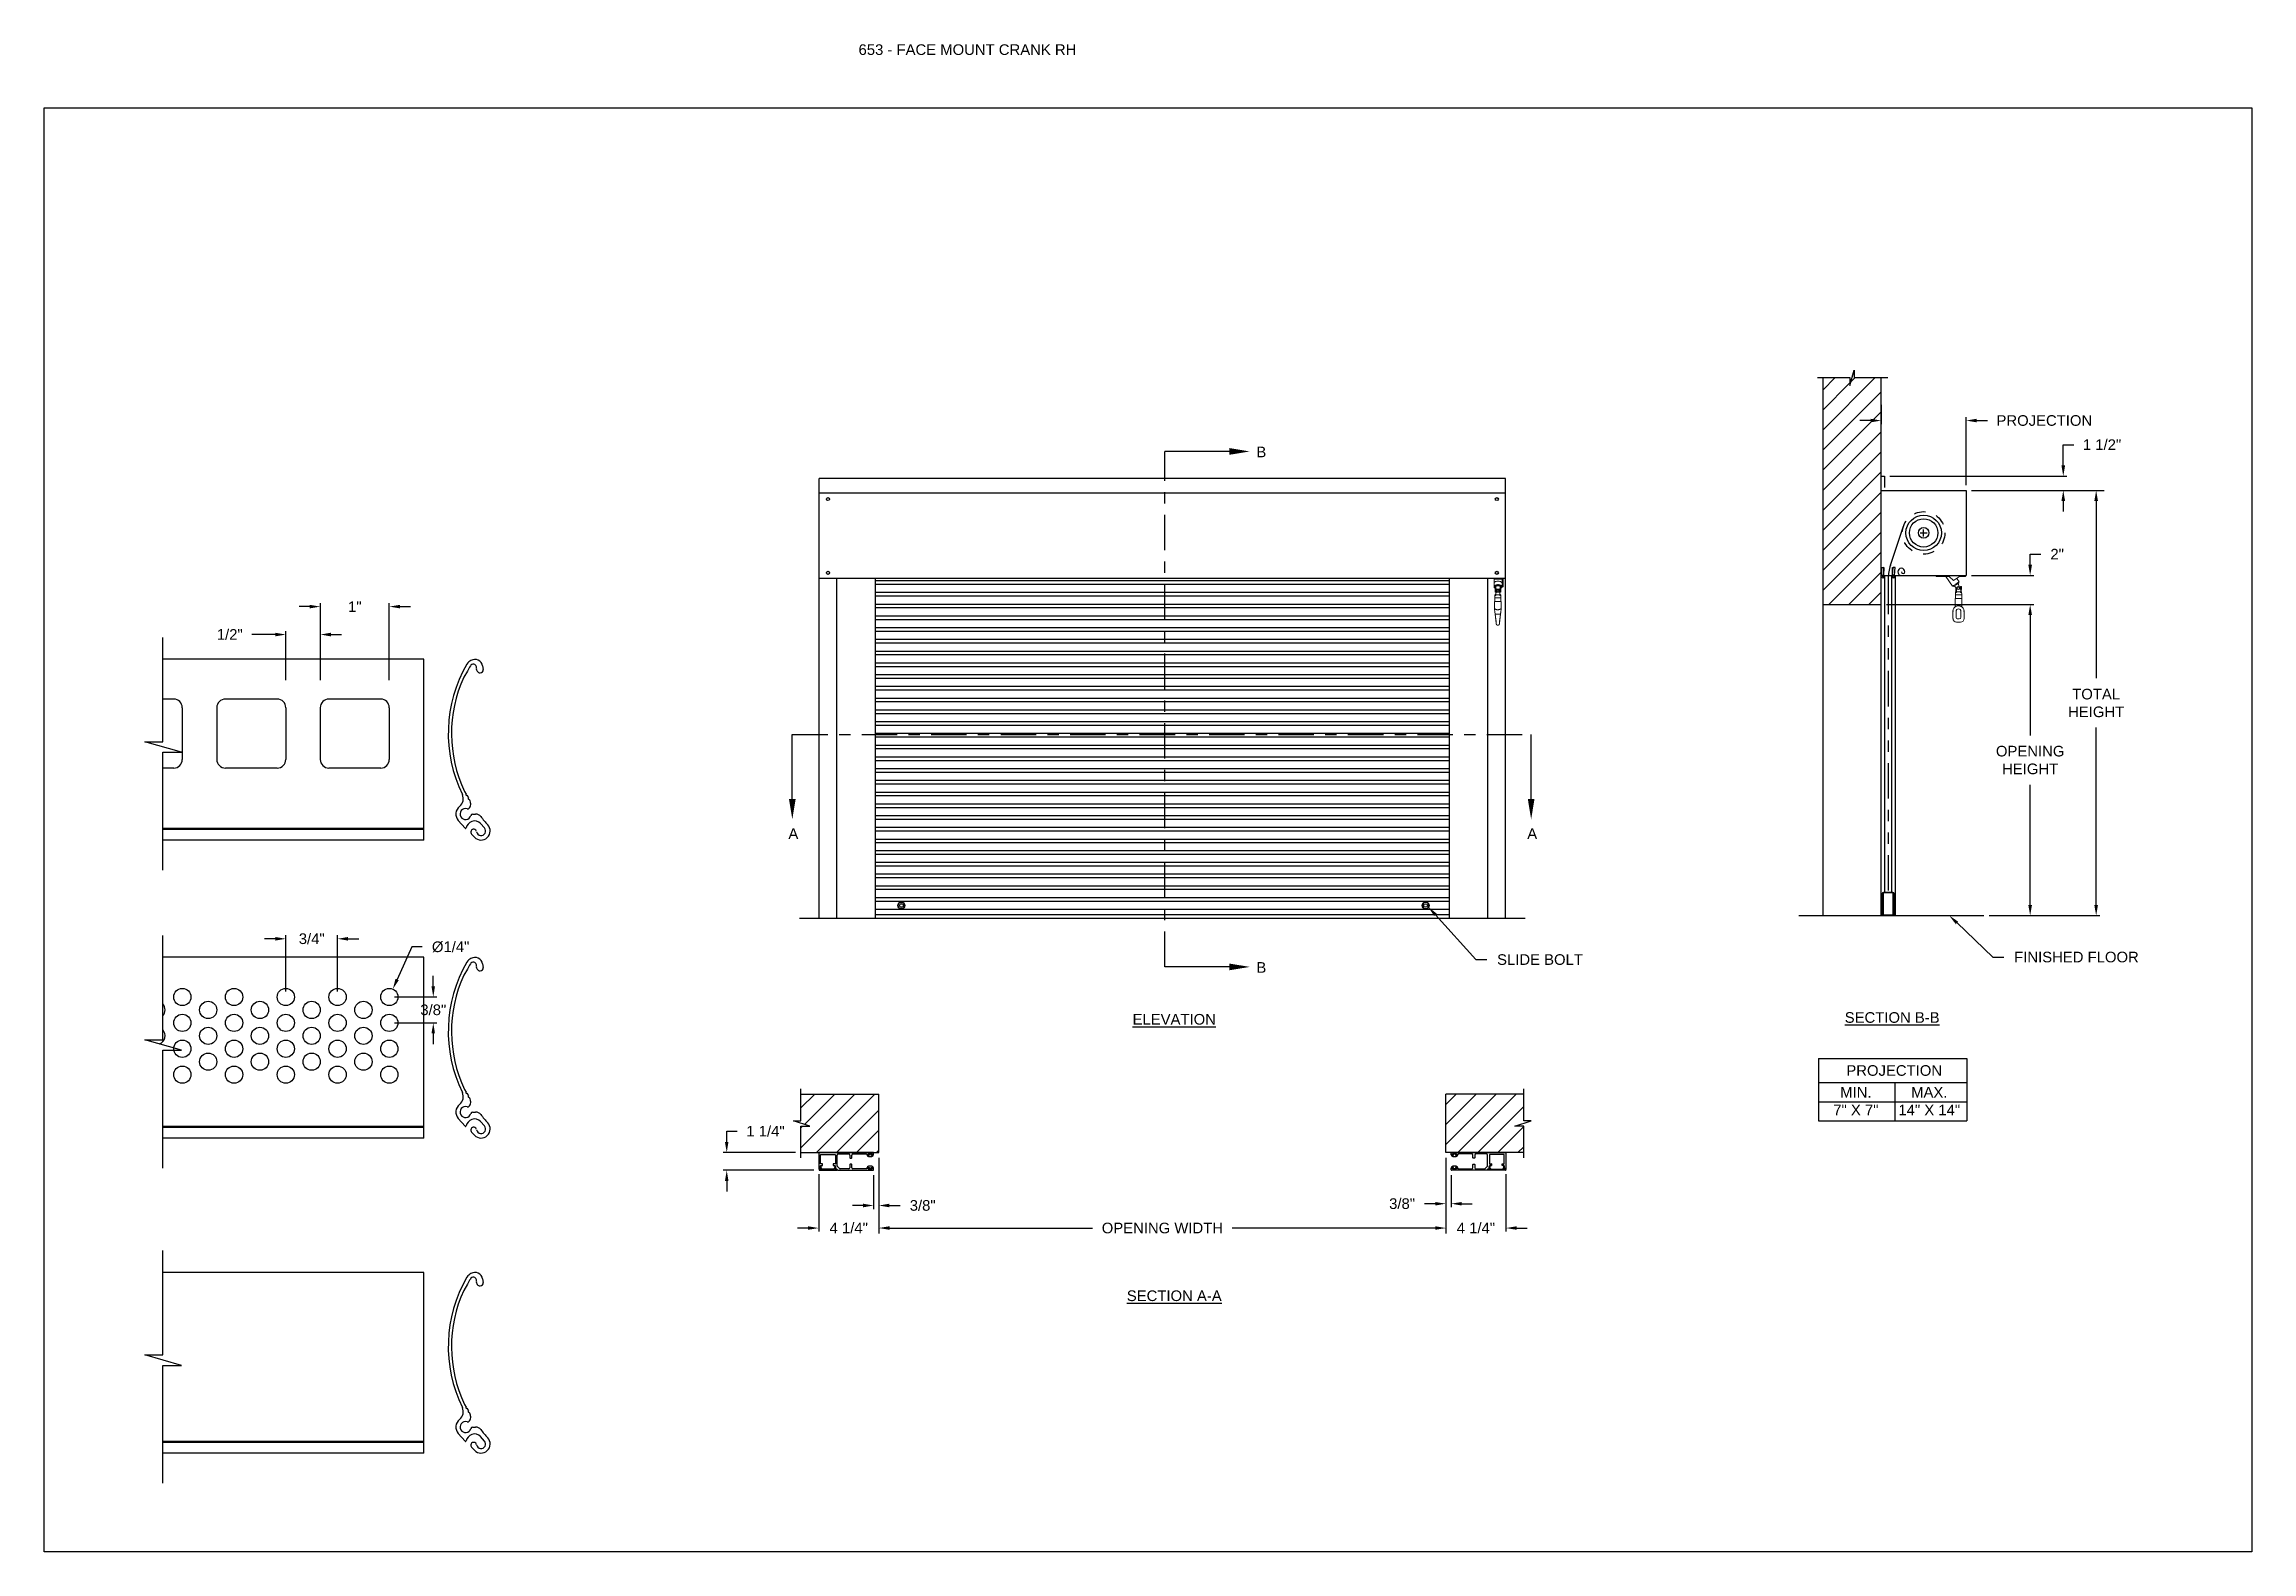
# Model space of a CAD drawing. Header units: inches. Extents: x 169.6 to 213.7, y 214.8 to 266.5.
# Drawn here: x 194.25 to 213.72, y 234.45 to 247.74 of the extents above; entities that cross this region are included whole.
import ezdxf
from ezdxf import colors
from ezdxf.entities.mleader import LeaderData, LeaderLine
from ezdxf.math import Vec2, Vec3

# ---------------------------------------------------------------- set-up
doc = ezdxf.new("R2010")
doc.units = ezdxf.units.IN
doc.header["$LTSCALE"] = 0.25
doc.header["$MEASUREMENT"] = 0
for name, pattern in [('CENTER', [2, 1.25, -0.25, 0.25, -0.25]), ('HIDDEN', [0.375, 0.25, -0.125]), ('PHANTOM', [2.5, 1.25, -0.25, 0.25, -0.25, 0.25, -0.25])]:
    doc.linetypes.add(name, pattern=pattern)
for name, color, linetype in [('ANNOTATIONS', 1, 'Continuous'), ('CRANK RH', 7, 'Continuous'), ('DETAILS', 4, 'Continuous'), ('SECTION CUTS', 6, 'CENTER')]:
    doc.layers.add(name, color=color, linetype=linetype)
doc.styles.add('ARIAL', font='arial.ttf', dxfattribs={"height": 0.09375})
doc.styles.add('ROMANS', font='Romans', dxfattribs={"height": 0.09375})
doc.styles.get("Standard").update_dxf_attribs({"font": 'romans.shx'})
doc.dimstyles.new('STANDARD$0', dxfattribs={"dimtxt": 0.09375, "dimasz": 0.09375, "dimexe": 0.03125, "dimexo": 0.046875, "dimgap": 0.09, "dimtad": 0, "dimtih": 1, "dimtoh": 1, "dimdec": 4, "dimzin": 0, "dimdsep": 46, "dimtxsty": 'ARIAL', "dimcen": 0.09, "dimadec": 0, "dimazin": 0, "dimtfac": 1, "dimtdec": 4, "dimtofl": 0, "dimtmove": 0, "dimatfit": 1, "dimfxl": 1, "dimtolj": 1, "dimtzin": 0, "dimarcsym": 0})
doc.dimstyles.new('STANDARD$3', dxfattribs={"dimtxt": 0.09375, "dimasz": 0.09375, "dimexe": 0.03125, "dimexo": 0.046875, "dimgap": 0.09, "dimtad": 0, "dimdec": 4, "dimzin": 0, "dimdsep": 46, "dimtxsty": 'ROMANS', "dimcen": 0.09, "dimadec": 0, "dimazin": 0, "dimtfac": 1, "dimtdec": 4, "dimtix": 1, "dimtofl": 0, "dimtmove": 0, "dimatfit": 3, "dimfxl": 1, "dimtolj": 1, "dimtzin": 0, "dimarcsym": 0})
pattern_1 = [(45, (7.68526, -18.69529), (-0.08838835, 0.08838835), [])]

msp = doc.modelspace()

# ---------------------------------------------------------------- texts
at = {"layer": 'ANNOTATIONS', "insert": (201.43451, 247.74099), "char_height": 0.09375, "width": 6.6097632, "attachment_point": 1, "line_spacing_factor": 0.86134, "style": 'ARIAL'}
msp.add_mtext('653 - FACE MOUNT CRANK RH', dxfattribs=at)
at = {"layer": 'ANNOTATIONS', "char_height": 0.09375, "attachment_point": 2, "style": 'ARIAL'}
for s, insert, width in [('{\\LELEVATION}', (204.21863, 239.18997), 3.0834986), ('{\\LSECTION B-B}', (210.55004, 239.20594), 1.3823677), ('{\\LSECTION A-A}', (204.21863, 236.75214), 1.3823677)]:
    msp.add_mtext(s, dxfattribs=dict(at, insert=insert, width=width))
for s, width, insert in [('PROJECTION ', 1.7594917, (210.56799, 238.73855)), ('MIN.\\P7" X 7" ', 0.6711642, (210.22987, 238.54656)), ('MAX.\\P14" X 14"', 0.6567117, (210.8773, 238.54656))]:
    msp.add_mtext_dynamic_manual_height_columns(s, width=width, gutter_width=1.36268, heights=[0], dxfattribs=dict(at, insert=insert))
at = {"layer": 'SECTION CUTS', "style": 'ARIAL'}
for s, p in [('B', (204.94311, 244.09908)), ('A', (200.81578, 240.73345)), ('A', (207.33174, 240.73345)), ('B', (204.94311, 239.55336))]:
    msp.add_text(s, height=0.09375, dxfattribs=at).set_placement(p)

# ---------------------------------------------------------------- blocks, each defined once
blk = doc.blocks.new('*D34')
at = {"layer": 'ANNOTATIONS', "color": 0, "lineweight": -2, "transparency": 16777216}
for p, q in [((210.453, 244.562), (210.453, 244.392)), ((210.359, 244.423), (210.265, 244.423)), ((211.203, 243.854), (211.203, 244.454)), ((211.296, 244.423), (211.39, 244.423))]:
    blk.add_line(p, q, dxfattribs=at)
at = {"layer": 'ANNOTATIONS', "color": 0, "transparency": 16777216}
for points in [[(210.359, 244.439), (210.359, 244.407), (210.453, 244.423)], [(211.296, 244.439), (211.296, 244.407), (211.203, 244.423)]]:
    blk.add_solid(points, dxfattribs=at)
at = {"layer": 'defpoints', "color": 0, "transparency": 16777216}
for p in [(210.453, 244.609), (211.203, 244.423), (211.203, 243.807)]:
    blk.add_point(p, dxfattribs=at)
at = {"layer": 'ANNOTATIONS', "color": 0, "transparency": 16777216, "insert": (211.892, 244.423), "char_height": 0.09375, "attachment_point": 5, "style": 'ARIAL'}
blk.add_mtext('\\A1;PROJECTION', dxfattribs=at)
blk = doc.blocks.new('*D35')
at = {"layer": 'ANNOTATIONS', "color": 0, "lineweight": -2, "transparency": 16777216}
for p, q in [((210.5, 242.8), (211.798, 242.8)), ((211.767, 242.707), (211.767, 241.646)), ((211.767, 240.151), (211.767, 241.211)), ((211.406, 240.057), (211.798, 240.057))]:
    blk.add_line(p, q, dxfattribs=at)
at = {"layer": 'ANNOTATIONS', "color": 0, "transparency": 16777216}
for points in [[(211.751, 242.707), (211.783, 242.707), (211.767, 242.8)], [(211.751, 240.151), (211.783, 240.151), (211.767, 240.057)]]:
    blk.add_solid(points, dxfattribs=at)
at = {"layer": 'defpoints', "color": 0, "transparency": 16777216}
for p in [(210.453, 242.8), (211.767, 242.8), (211.359, 240.057)]:
    blk.add_point(p, dxfattribs=at)
at = {"layer": 'ANNOTATIONS', "color": 0, "transparency": 16777216, "insert": (211.767, 241.429), "char_height": 0.09375, "attachment_point": 5, "style": 'ARIAL'}
blk.add_mtext('\\A1;OPENING \\PHEIGHT', dxfattribs=at)
blk = doc.blocks.new('*D36')
at = {"layer": 'ANNOTATIONS', "color": 0, "lineweight": -2, "transparency": 16777216}
for p, q in [((211.25, 243.807), (212.38, 243.807)), ((212.349, 243.714), (212.349, 242.15)), ((212.349, 240.151), (212.349, 241.715)), ((211.406, 240.057), (212.38, 240.057))]:
    blk.add_line(p, q, dxfattribs=at)
at = {"layer": 'ANNOTATIONS', "color": 0, "transparency": 16777216}
for points in [[(212.333, 243.714), (212.365, 243.714), (212.349, 243.807)], [(212.333, 240.151), (212.365, 240.151), (212.349, 240.057)]]:
    blk.add_solid(points, dxfattribs=at)
at = {"layer": 'defpoints', "color": 0, "transparency": 16777216}
for p in [(211.203, 243.807), (211.359, 240.057), (212.349, 240.057)]:
    blk.add_point(p, dxfattribs=at)
at = {"layer": 'ANNOTATIONS', "color": 0, "transparency": 16777216, "insert": (212.349, 241.932), "char_height": 0.0938, "attachment_point": 5, "style": 'ARIAL'}
blk.add_mtext('\\A1;TOTAL\\PHEIGHT', dxfattribs=at)
blk = doc.blocks.new('*D37')
at = {"layer": 'ANNOTATIONS', "color": 0, "lineweight": -2, "transparency": 16777216}
for p, q in [((211.767, 243.151), (211.767, 243.245)), ((211.767, 243.245), (211.861, 243.245)), ((211.25, 243.057), (211.798, 243.057)), ((211.25, 242.8), (211.798, 242.8)), ((211.767, 242.707), (211.767, 242.613))]:
    blk.add_line(p, q, dxfattribs=at)
at = {"layer": 'ANNOTATIONS', "color": 0, "transparency": 16777216}
for points in [[(211.751, 243.151), (211.783, 243.151), (211.767, 243.057)], [(211.751, 242.707), (211.783, 242.707), (211.767, 242.8)]]:
    blk.add_solid(points, dxfattribs=at)
at = {"layer": 'defpoints', "color": 0, "transparency": 16777216}
for p in [(211.203, 243.057), (211.203, 242.8), (211.767, 242.8)]:
    blk.add_point(p, dxfattribs=at)
at = {"layer": 'ANNOTATIONS', "color": 0, "transparency": 16777216, "insert": (212.005, 243.245), "char_height": 0.0938, "attachment_point": 5, "style": 'ARIAL'}
blk.add_mtext('\\A1;2"', dxfattribs=at)
blk = doc.blocks.new('*D38')
at = {"layer": 'ANNOTATIONS', "color": 0, "lineweight": -2, "transparency": 16777216}
for p, q in [((201.614, 237.349), (201.614, 237.334)), ((206.614, 237.349), (206.614, 237.334)), ((201.707, 237.302), (203.497, 237.302)), ((206.52, 237.302), (204.73, 237.302))]:
    blk.add_line(p, q, dxfattribs=at)
at = {"layer": 'ANNOTATIONS', "color": 0, "transparency": 16777216}
for points in [[(201.707, 237.318), (201.707, 237.287), (201.614, 237.302)], [(206.52, 237.318), (206.52, 237.287), (206.614, 237.302)]]:
    blk.add_solid(points, dxfattribs=at)
at = {"layer": 'defpoints', "color": 0, "transparency": 16777216}
for p in [(201.614, 237.302), (206.614, 237.302), (206.614, 237.302)]:
    blk.add_point(p, dxfattribs=at)
at = {"layer": 'ANNOTATIONS', "color": 0, "transparency": 16777216, "insert": (204.114, 237.302), "char_height": 0.09375, "attachment_point": 5, "style": 'ARIAL'}
blk.add_mtext('\\A1;OPENING WIDTH', dxfattribs=at)
blk = doc.blocks.new('*D39')
at = {"layer": 'ANNOTATIONS', "color": 0, "lineweight": -2, "transparency": 16777216}
for p, q in [((212.059, 244.027), (212.059, 244.21)), ((212.059, 244.21), (212.153, 244.21)), ((210.528, 243.933), (212.09, 243.933)), ((211.25, 243.807), (212.09, 243.807)), ((212.059, 243.714), (212.059, 243.62))]:
    blk.add_line(p, q, dxfattribs=at)
at = {"layer": 'ANNOTATIONS', "color": 0, "transparency": 16777216}
for points in [[(212.043, 244.027), (212.075, 244.027), (212.059, 243.933)], [(212.043, 243.714), (212.075, 243.714), (212.059, 243.807)]]:
    blk.add_solid(points, dxfattribs=at)
at = {"layer": 'defpoints', "color": 0, "transparency": 16777216}
for p in [(210.481, 243.933), (211.203, 243.807), (212.059, 243.807)]:
    blk.add_point(p, dxfattribs=at)
at = {"layer": 'ANNOTATIONS', "color": 0, "transparency": 16777216, "insert": (212.401, 244.21), "char_height": 0.0938, "attachment_point": 5, "style": 'ARIAL'}
blk.add_mtext('\\A1;1 1/2"', dxfattribs=at)
blk = doc.blocks.new('*D40')
at = {"layer": 'ANNOTATIONS', "color": 0, "lineweight": -2, "transparency": 16777216}
for p, q in [((200.272, 238.062), (200.272, 238.156)), ((200.272, 238.156), (200.365, 238.156)), ((200.879, 237.968), (200.24, 237.968)), ((201.04, 237.812), (200.24, 237.812)), ((200.272, 237.718), (200.272, 237.625))]:
    blk.add_line(p, q, dxfattribs=at)
at = {"layer": 'ANNOTATIONS', "color": 0, "transparency": 16777216}
for points in [[(200.256, 238.062), (200.287, 238.062), (200.272, 237.968)], [(200.256, 237.718), (200.287, 237.718), (200.272, 237.812)]]:
    blk.add_solid(points, dxfattribs=at)
at = {"layer": 'defpoints', "color": 0, "transparency": 16777216}
for p in [(200.272, 237.968), (200.926, 237.968), (201.087, 237.812)]:
    blk.add_point(p, dxfattribs=at)
at = {"layer": 'ANNOTATIONS', "color": 0, "transparency": 16777216, "insert": (200.614, 238.156), "char_height": 0.0938, "attachment_point": 5, "style": 'ARIAL'}
blk.add_mtext('\\A1;1 1/4"', dxfattribs=at)
blk = doc.blocks.new('*D41')
at = {"layer": 'ANNOTATIONS', "color": 0, "lineweight": -2, "transparency": 16777216}
for p, q in [((206.614, 237.922), (206.614, 237.485)), ((206.66, 237.769), (206.66, 237.485)), ((206.52, 237.517), (206.426, 237.517)), ((206.754, 237.517), (206.847, 237.517))]:
    blk.add_line(p, q, dxfattribs=at)
at = {"layer": 'ANNOTATIONS', "color": 0, "transparency": 16777216}
for points in [[(206.52, 237.532), (206.52, 237.501), (206.614, 237.517)], [(206.754, 237.532), (206.754, 237.501), (206.66, 237.517)]]:
    blk.add_solid(points, dxfattribs=at)
at = {"layer": 'defpoints', "color": 0, "transparency": 16777216}
for p in [(206.614, 237.968), (206.66, 237.816), (206.66, 237.517)]:
    blk.add_point(p, dxfattribs=at)
at = {"layer": 'ANNOTATIONS', "color": 0, "transparency": 16777216, "insert": (206.228, 237.517), "char_height": 0.0938, "attachment_point": 5, "style": 'ARIAL'}
blk.add_mtext('\\A1;3/8"', dxfattribs=at)
blk = doc.blocks.new('*D42')
at = {"layer": 'ANNOTATIONS', "color": 0, "lineweight": -2, "transparency": 16777216}
for p, q in [((201.567, 237.769), (201.567, 237.47)), ((201.614, 237.922), (201.614, 237.47)), ((201.474, 237.501), (201.38, 237.501)), ((201.707, 237.501), (201.801, 237.501))]:
    blk.add_line(p, q, dxfattribs=at)
at = {"layer": 'ANNOTATIONS', "color": 0, "transparency": 16777216}
for points in [[(201.474, 237.517), (201.474, 237.485), (201.567, 237.501)], [(201.707, 237.517), (201.707, 237.485), (201.614, 237.501)]]:
    blk.add_solid(points, dxfattribs=at)
at = {"layer": 'defpoints', "color": 0, "transparency": 16777216}
for p in [(201.614, 237.968), (201.567, 237.816), (201.567, 237.501)]:
    blk.add_point(p, dxfattribs=at)
at = {"layer": 'ANNOTATIONS', "color": 0, "transparency": 16777216, "insert": (202, 237.501), "char_height": 0.0938, "attachment_point": 5, "style": 'ARIAL'}
blk.add_mtext('\\A1;3/8"', dxfattribs=at)
blk = doc.blocks.new('*D43')
at = {"layer": 'ANNOTATIONS', "color": 0, "lineweight": -2, "transparency": 16777216}
for p, q in [((206.614, 237.922), (206.614, 237.271)), ((207.144, 237.778), (207.144, 237.271)), ((206.52, 237.302), (206.426, 237.302)), ((207.238, 237.302), (207.332, 237.302))]:
    blk.add_line(p, q, dxfattribs=at)
at = {"layer": 'ANNOTATIONS', "color": 0, "transparency": 16777216}
for points in [[(206.52, 237.318), (206.52, 237.287), (206.614, 237.302)], [(207.238, 237.318), (207.238, 237.287), (207.144, 237.302)]]:
    blk.add_solid(points, dxfattribs=at)
at = {"layer": 'defpoints', "color": 0, "transparency": 16777216}
for p in [(206.614, 237.968), (207.144, 237.825), (207.144, 237.302)]:
    blk.add_point(p, dxfattribs=at)
at = {"layer": 'ANNOTATIONS', "color": 0, "transparency": 16777216, "insert": (206.879, 237.302), "char_height": 0.0938, "attachment_point": 5, "style": 'ARIAL'}
blk.add_mtext('\\A1;4 1/4"', dxfattribs=at)
blk = doc.blocks.new('*D44')
at = {"layer": 'ANNOTATIONS', "color": 0, "lineweight": -2, "transparency": 16777216}
for p, q in [((201.083, 237.778), (201.083, 237.271)), ((201.614, 237.922), (201.614, 237.271)), ((200.989, 237.302), (200.896, 237.302)), ((201.707, 237.302), (201.801, 237.302))]:
    blk.add_line(p, q, dxfattribs=at)
at = {"layer": 'ANNOTATIONS', "color": 0, "transparency": 16777216}
for points in [[(200.989, 237.318), (200.989, 237.287), (201.083, 237.302)], [(201.707, 237.318), (201.707, 237.287), (201.614, 237.302)]]:
    blk.add_solid(points, dxfattribs=at)
at = {"layer": 'defpoints', "color": 0, "transparency": 16777216}
for p in [(201.614, 237.968), (201.083, 237.825), (201.614, 237.302)]:
    blk.add_point(p, dxfattribs=at)
at = {"layer": 'ANNOTATIONS', "color": 0, "transparency": 16777216, "insert": (201.348, 237.302), "char_height": 0.0938, "attachment_point": 5, "style": 'ARIAL'}
blk.add_mtext('\\A1;4 1/4"', dxfattribs=at)
blk = doc.blocks.new('A$C0D4626A5')
at = {"color": 7, "linetype": 'Continuous', "lineweight": 15}
for p, q in [((-3.96, -0.16), (-3.96, -0.04)), ((-2.47, -0.16), (-3.96, -0.16)), ((-2.86, -0.16), (-2.11, -1.27)), ((-2.47, -0.16), (-2, -0.63)), ((-2.03, -1.22), (-1.99, -1.29)), ((-2, -0.63), (-1.29, -0.16)), ((-1.92, -1.24), (-1.93, -1.21)), ((-1.76, -1.92), (-1.77, -2.26)), ((-1.77, -2.26), (-1.77, -2.66)), ((-1.06, -2.26), (-1.77, -2.26)), ((-1.71, -1.92), (-1.76, -1.92)), ((-1.74, -1.47), (-1.74, -1.38)), ((-1.74, -1.63), (-1.74, -1.47)), ((-1.73, -1.64), (-1.73, -1.64)), ((-1.71, -1.52), (-1.71, -1.54)), ((-1.71, -1.93), (-1.71, -1.79)), ((-1.66, -1.98), (-1.68, -1.98)), ((-1.66, -1.48), (-1.66, -1.52)), ((-1.66, -1.52), (-1.66, -1.86)), ((-1.66, -1.98), (-1.66, -1.98)), ((-1.63, -1.61), (-1.63, -1.5)), ((-1.63, -1.57), (-1.62, -1.57)), ((-1.2, -1.92), (-1.63, -1.92)), ((-1.36, -0.77), (-1.62, -0.38)), ((-1.61, -1.52), (-1.58, -1.57)), ((-1.57, -1.58), (-1.61, -1.58)), ((-1.48, -0.92), (-1.47, -0.94)), ((-1.4, -0.89), (-1.44, -0.83)), ((-1.29, -1.38), (-1.32, -1.33)), ((-1.31, -1.35), (-1.27, -1.35)), ((-1.27, -1.58), (-1.31, -1.58)), ((-0.62, -0.16), (-1.29, -0.16)), ((-1.24, -1.37), (-1.26, -1.37)), ((-1.26, -1.57), (-1.24, -1.57)), ((-1.2, -1.35), (-1.24, -1.35)), ((-1.24, -1.35), (-1.24, -1.55)), ((-1.24, -1.55), (-1.24, -1.58)), ((-1.24, -1.58), (-1.2, -1.58)), ((-1.2, -1.47), (-1.2, -1.32)), ((-1.17, -1.52), (-1.18, -1.46)), ((-1.1, -1.3), (-1.17, -1.3)), ((-1.17, -1.86), (-1.17, -1.52)), ((-1.17, -1.98), (-1.17, -1.98)), ((-1.16, -1.98), (-1.17, -1.98)), ((-1.12, -1.54), (-1.12, -1.52)), ((-1.12, -1.54), (-1.12, -1.79)), ((-1.12, -1.79), (-1.12, -1.93)), ((-1.07, -1.92), (-1.12, -1.92)), ((-1.11, -1.64), (-1.1, -1.64)), ((-1.09, -1.31), (-1.09, -1.63)), ((-1.06, -2.26), (-1.07, -1.92)), ((-1.06, -2.66), (-1.06, -2.26)), ((-0.62, -0.16), (-0.62, -0.04)), ((-2.05, -4.94), (-2.05, -4.1)), ((-1.8, -2.66), (-1.8, -3.61)), ((-1.04, -2.66), (-1.8, -2.66)), ((-1.69, -4.11), (-1.69, -4.78)), ((-1.5, -4.98), (-1.34, -4.98)), ((-1.14, -4.78), (-1.14, -4.11)), ((-1.04, -3.61), (-1.04, -2.66)), ((-0.79, -4.1), (-0.79, -4.94)), ((-1.18, -5.33), (-1.65, -5.33))]:
    blk.add_line(p, q, dxfattribs=at)
at = {"color": 7, "linetype": 'Continuous', "lineweight": 15, "flags": 128}
for points in [[(-1.36, -0.77), (-1.36, -0.77), (-1.37, -0.78), (-1.39, -0.8), (-1.43, -0.82), (-1.47, -0.85), (-1.53, -0.88), (-1.59, -0.92), (-1.65, -0.97), (-1.72, -1.01), (-1.78, -1.06), (-1.85, -1.1), (-1.91, -1.14), (-1.97, -1.18), (-2.02, -1.21), (-2.06, -1.24), (-2.09, -1.26), (-2.1, -1.27), (-2.11, -1.27)], [(-1.91, -1.24), (-1.92, -1.24), (-1.96, -1.26), (-1.98, -1.28), (-1.98, -1.28), (-1.99, -1.29)], [(-1.53, -0.98), (-1.55, -0.99), (-1.6, -1.03), (-1.66, -1.07), (-1.72, -1.11), (-1.78, -1.15), (-1.83, -1.18), (-1.85, -1.19)], [(-1.71, -1.79), (-1.71, -1.76), (-1.71, -1.73), (-1.71, -1.7), (-1.71, -1.67), (-1.71, -1.64), (-1.71, -1.61), (-1.71, -1.58), (-1.71, -1.54)], [(-1.63, -1.93), (-1.63, -1.95), (-1.63, -1.95)], [(-1.4, -0.89), (-1.4, -0.89), (-1.4, -0.9), (-1.43, -0.91), (-1.46, -0.93), (-1.47, -0.94)], [(-1.2, -1.61), (-1.2, -1.6), (-1.2, -1.58), (-1.2, -1.55), (-1.2, -1.51), (-1.2, -1.47)]]:
    blk.add_lwpolyline(points, dxfattribs=at)
at = {"color": 7, "linetype": 'Continuous', "lineweight": 15}
for radius in [0.17, 0.114]:
    blk.add_circle((-1.44, -1.47), radius, dxfattribs=at)
for centre, radius, start, end in [((-1.91, -1.2), 0.0284, 163.0549, 213.6901), ((-1.91, -1.23), 0.0114, 213.6901, 235.7415), ((-2.68, -2.37), 1.36, 35.9115, 49.9696), ((-1.73, -1.63), 0.0114, 180.0001, 270.0001), ((-1.73, -1.65), 0.0114, 0.0001, 90.0001), ((-1.66, -1.93), 0.0568, 180.0001, 227.0587), ((-1.68, -1.95), 0.0284, 227.0587, 270.0001), ((-1.63, -1.64), 0.0284, 90.0001, 180.0001), ((-1.6, -1.86), 0.0568, 239.9831, 270.0001), ((-1.62, -1.57), 0.00454, 344.6913, 164.7654), ((-1.29, -1.47), 0.341, 197.4937, 198.9247), ((-1.61, -1.58), 0.00454, 198.9247, 270.0001), ((-1.51, -0.93), 0.0284, 33.6901, 84.2858), ((-1.48, -0.94), 0.0114, 11.6387, 33.6901), ((-0.13, -0.67), 1.36, 197.4105, 211.4687), ((-1.27, -1.36), 0.00454, 18.9247, 90.0001), ((-1.59, -1.47), 0.341, 17.3123, 18.9247), ((-1.59, -1.47), 0.341, 341.0754, 342.4957), ((-1.27, -1.58), 0.00454, 270.0001, 341.0754), ((-1.26, -1.36), 0.00454, 165.3871, 265.6815), ((-1.26, -1.57), 0.00454, 15.2361, 195.3053), ((-1.23, -1.86), 0.0568, 270.0001, 300.017), ((-1.2, -1.3), 0.0284, 270.0001, 343.3985), ((-1.2, -1.64), 0.0284, 0.0001, 90.0001), ((-1.17, -1.31), 0.0114, 90.0001, 163.3985), ((-1.16, -1.95), 0.0284, 270.0001, 312.9415), ((-1.17, -1.93), 0.0568, 312.9415, 0.0001), ((-1.11, -1.65), 0.0114, 90.0001, 180.0001), ((-1.1, -1.31), 0.0114, 0.0001, 90.0001), ((-1.1, -1.63), 0.0114, 270.0001, 0.0001), ((-1.42, -4.11), 0.63, 113.3769, 179.0978), ((-1.65, -4.94), 0.394, 180.0001, 270.0001), ((-1.42, -4.11), 0.276, 90.0001, 180.0001), ((-1.5, -4.78), 0.197, 180.0001, 270.0001), ((-1.42, -4.11), 0.276, 0.0001, 90.0001), ((-1.34, -4.78), 0.197, 270.0001, 0.0001), ((-1.18, -4.94), 0.394, 270.0001, 0.0001), ((-1.42, -4.11), 0.63, 0.9023, 66.6232)]:
    blk.add_arc(centre, radius, start, end, dxfattribs=at)
for points, knots in [([(-1.8, -1.32), (-1.83, -1.3), (-1.86, -1.28), (-1.89, -1.26), (-1.9, -1.25), (-1.91, -1.24), (-1.91, -1.24), (-1.91, -1.24), (-1.91, -1.24)], [0, 0, 0, 0, 0.592221, 0.715213, 0.856367, 0.912528, 0.969358, 1, 1, 1, 1]), ([(-1.66, -1.86), (-1.66, -1.87), (-1.66, -1.88), (-1.65, -1.9), (-1.63, -1.91), (-1.63, -1.91)], [0, 0, 0, 0, 0.346375, 0.691795, 1, 1, 1, 1]), ([(-1.63, -1.95), (-1.63, -1.95), (-1.63, -1.96), (-1.63, -1.96), (-1.64, -1.97), (-1.65, -1.98), (-1.66, -1.98), (-1.66, -1.98)], [0, 0, 0, 0, 0.146442, 0.291793, 0.530165, 0.878853, 1, 1, 1, 1]), ([(-1.63, -1.92), (-1.63, -1.92), (-1.63, -1.92), (-1.63, -1.93), (-1.63, -1.93)], [0, 0, 0, 0, 0.659172, 1, 1, 1, 1]), ([(-1.47, -0.94), (-1.47, -0.94), (-1.47, -0.94), (-1.46, -0.95), (-1.46, -0.96), (-1.45, -1), (-1.44, -1.04), (-1.43, -1.07), (-1.43, -1.07)], [0, 0, 0, 0, 0.041472, 0.092805, 0.177146, 0.354647, 0.923259, 1, 1, 1, 1]), ([(-1.28, -1.43), (-1.27, -1.42), (-1.27, -1.4), (-1.27, -1.38), (-1.26, -1.36), (-1.26, -1.37), (-1.26, -1.37)], [0, 0, 0, 0, 0.256023, 0.548201, 0.842135, 1, 1, 1, 1]), ([(-1.26, -1.37), (-1.26, -1.37), (-1.26, -1.37), (-1.26, -1.38), (-1.27, -1.4), (-1.27, -1.42), (-1.27, -1.43), (-1.27, -1.43)], [0, 0, 0, 0, 0.1492349, 0.4238795, 0.6960203, 0.9595022, 1, 1, 1, 1]), ([(-1.27, -1.5), (-1.27, -1.51), (-1.27, -1.52), (-1.26, -1.55), (-1.26, -1.56), (-1.26, -1.56), (-1.26, -1.57)], [0, 0, 0, 0, 0.2420436, 0.4826851, 0.7413231, 1, 1, 1, 1]), ([(-1.26, -1.57), (-1.26, -1.57), (-1.26, -1.57), (-1.27, -1.56), (-1.27, -1.55), (-1.27, -1.53), (-1.27, -1.52), (-1.27, -1.51)], [0, 0, 0, 0, 0.005245, 0.299895, 0.595073, 0.870551, 1, 1, 1, 1]), ([(-1.2, -1.92), (-1.21, -1.92), (-1.22, -1.92), (-1.22, -1.92), (-1.23, -1.92), (-1.23, -1.92)], [0, 0, 0, 0, 0.222219, 0.98991, 1, 1, 1, 1]), ([(-1.21, -1.93), (-1.21, -1.93), (-1.21, -1.93), (-1.2, -1.92), (-1.2, -1.92), (-1.2, -1.92)], [0, 0, 0, 0, 0.109185, 0.662553, 1, 1, 1, 1]), ([(-1.2, -1.95), (-1.2, -1.95), (-1.2, -1.94), (-1.2, -1.93), (-1.21, -1.93)], [0, 0, 0, 0, 0.038029, 1, 1, 1, 1]), ([(-1.2, -1.91), (-1.2, -1.91), (-1.19, -1.9), (-1.18, -1.88), (-1.18, -1.87), (-1.17, -1.86)], [0, 0, 0, 0, 0.318682, 0.639348, 1, 1, 1, 1]), ([(-1.17, -1.98), (-1.18, -1.98), (-1.19, -1.97), (-1.2, -1.97), (-1.2, -1.96), (-1.2, -1.95), (-1.2, -1.95), (-1.2, -1.95)], [0, 0, 0, 0, 0.381607, 0.635828, 0.809964, 0.942189, 1, 1, 1, 1]), ([(-1.97, -4.11), (-1.97, -4.11), (-1.97, -4.11), (-1.99, -4.11), (-2.01, -4.11), (-2.03, -4.11), (-2.04, -4.11), (-2.05, -4.1), (-2.05, -4.1)], [0, 0, 0, 0, 0.02212, 0.141352, 0.356026, 0.570697, 0.785333, 1, 1, 1, 1]), ([(-1.42, -3.48), (-1.42, -3.48), (-1.46, -3.48), (-1.54, -3.49), (-1.62, -3.51), (-1.66, -3.53), (-1.67, -3.53)], [0, 0, 0, 0, 0.048432, 0.448759, 0.851677, 1, 1, 1, 1]), ([(-1.17, -3.53), (-1.17, -3.53), (-1.19, -3.52), (-1.24, -3.51), (-1.32, -3.49), (-1.38, -3.48), (-1.42, -3.48)], [0, 0, 0, 0, 0.083004, 0.33259, 0.590918, 1, 1, 1, 1]), ([(-0.79, -4.1), (-0.79, -4.1), (-0.79, -4.11), (-0.8, -4.11), (-0.82, -4.11), (-0.84, -4.11), (-0.86, -4.11), (-0.86, -4.11), (-0.87, -4.11)], [0, 0, 0, 0, 0.214668, 0.429307, 0.643978, 0.858652, 0.977885, 1, 1, 1, 1])]:
    blk.add_open_spline(points, degree=3, knots=knots, dxfattribs=at)
blk = doc.blocks.new('*D72')
at = {"layer": 'ANNOTATIONS', "color": 0, "lineweight": -2, "transparency": 16777216}
for p, q in [((197.494, 239.781), (197.365, 239.495)), ((197.587, 239.781), (197.494, 239.781))]:
    blk.add_line(p, q, dxfattribs=at)
at = {"layer": 'ANNOTATIONS', "color": 0, "transparency": 16777216}
blk.add_solid([(197.351, 239.501), (197.38, 239.488), (197.327, 239.409)], dxfattribs=at)
at = {"layer": 'defpoints', "color": 0, "transparency": 16777216}
for p in [(197.327, 239.409), (197.265, 239.27)]:
    blk.add_point(p, dxfattribs=at)
at = {"layer": 'ANNOTATIONS', "color": 0, "transparency": 16777216, "insert": (197.837, 239.781), "char_height": 0.09375, "attachment_point": 5, "style": 'ARIAL'}
blk.add_mtext('\\A1;%%C1/4"', dxfattribs=at)
blk = doc.blocks.new('*D73')
at = {"layer": 'ANNOTATIONS', "color": 0, "lineweight": -2, "transparency": 16777216}
for p, q in [((196.383, 239.387), (196.383, 239.884)), ((196.84, 239.387), (196.84, 239.884)), ((196.29, 239.853), (196.196, 239.853)), ((196.933, 239.853), (197.027, 239.853))]:
    blk.add_line(p, q, dxfattribs=at)
at = {"layer": 'ANNOTATIONS', "color": 0, "transparency": 16777216}
for points in [[(196.29, 239.869), (196.29, 239.837), (196.383, 239.853)], [(196.933, 239.869), (196.933, 239.837), (196.84, 239.853)]]:
    blk.add_solid(points, dxfattribs=at)
at = {"layer": 'defpoints', "color": 0, "transparency": 16777216}
for p in [(196.383, 239.853), (196.383, 239.34), (196.84, 239.34)]:
    blk.add_point(p, dxfattribs=at)
at = {"layer": 'ANNOTATIONS', "color": 0, "transparency": 16777216, "insert": (196.612, 239.853), "char_height": 0.0938, "attachment_point": 5, "style": 'ARIAL'}
blk.add_mtext('\\A1;3/4"', dxfattribs=at)
blk = doc.blocks.new('*D74')
at = {"layer": 'ANNOTATIONS', "color": 0, "lineweight": -2, "transparency": 16777216}
for p, q in [((197.684, 239.433), (197.684, 239.527)), ((197.343, 239.34), (197.715, 239.34)), ((197.343, 239.111), (197.715, 239.111)), ((197.684, 239.018), (197.684, 238.924))]:
    blk.add_line(p, q, dxfattribs=at)
at = {"layer": 'ANNOTATIONS', "color": 0, "transparency": 16777216}
for points in [[(197.668, 239.433), (197.699, 239.433), (197.684, 239.34)], [(197.668, 239.018), (197.699, 239.018), (197.684, 239.111)]]:
    blk.add_solid(points, dxfattribs=at)
at = {"layer": 'defpoints', "color": 0, "transparency": 16777216}
for p in [(197.296, 239.34), (197.296, 239.111), (197.684, 239.111)]:
    blk.add_point(p, dxfattribs=at)
at = {"layer": 'ANNOTATIONS', "color": 0, "transparency": 16777216, "insert": (197.684, 239.226), "char_height": 0.0938, "attachment_point": 5, "style": 'ARIAL'}
blk.add_mtext('\\A1;3/8"', dxfattribs=at)
blk = doc.blocks.new('*D75')
at = {"layer": 'ANNOTATIONS', "color": 0, "lineweight": -2, "transparency": 16777216}
for p, q in [((196.29, 242.536), (196.083, 242.536)), ((196.383, 242.134), (196.383, 242.567)), ((196.688, 242.134), (196.688, 242.567)), ((196.781, 242.536), (196.875, 242.536))]:
    blk.add_line(p, q, dxfattribs=at)
at = {"layer": 'ANNOTATIONS', "color": 0, "transparency": 16777216}
for points in [[(196.29, 242.552), (196.29, 242.52), (196.383, 242.536)], [(196.781, 242.552), (196.781, 242.52), (196.688, 242.536)]]:
    blk.add_solid(points, dxfattribs=at)
at = {"layer": 'defpoints', "color": 0, "transparency": 16777216}
for p in [(196.688, 242.536), (196.383, 242.087), (196.688, 242.087)]:
    blk.add_point(p, dxfattribs=at)
at = {"layer": 'ANNOTATIONS', "color": 0, "transparency": 16777216, "insert": (195.889, 242.536), "char_height": 0.0938, "attachment_point": 5, "style": 'ARIAL'}
blk.add_mtext('\\A1;1/2"', dxfattribs=at)
blk = doc.blocks.new('*D76')
at = {"layer": 'ANNOTATIONS', "color": 0, "lineweight": -2, "transparency": 16777216}
for p, q in [((196.688, 242.134), (196.688, 242.814)), ((197.296, 242.134), (197.296, 242.814)), ((196.594, 242.782), (196.5, 242.782)), ((197.39, 242.782), (197.484, 242.782))]:
    blk.add_line(p, q, dxfattribs=at)
at = {"layer": 'ANNOTATIONS', "color": 0, "transparency": 16777216}
for points in [[(196.594, 242.798), (196.594, 242.767), (196.688, 242.782)], [(197.39, 242.798), (197.39, 242.767), (197.296, 242.782)]]:
    blk.add_solid(points, dxfattribs=at)
at = {"layer": 'defpoints', "color": 0, "transparency": 16777216}
for p in [(197.296, 242.782), (196.688, 242.087), (197.296, 242.087)]:
    blk.add_point(p, dxfattribs=at)
at = {"layer": 'ANNOTATIONS', "color": 0, "transparency": 16777216, "insert": (196.992, 242.782), "char_height": 0.0938, "attachment_point": 5, "style": 'ARIAL'}
blk.add_mtext('\\A1;1"', dxfattribs=at)

# ---------------------------------------------------------------- dimensions: what is measured, and where the dimension line sits
at = {"layer": 'ANNOTATIONS'}
for base, p1, p2, text, picture, middle in [((211.20272, 244.42297), (210.45272, 244.60935), (211.20272, 243.80747), 'PROJECTION', '*D34', (211.89183, 244.42297)), ((201.61371, 237.30233), (201.08313, 237.8247), (201.61371, 237.96844), '4 1/4"', '*D44', (201.34842, 237.30233)), ((207.14429, 237.30233), (206.61371, 237.96844), (207.14429, 237.8247), '4 1/4"', '*D43', (206.879, 237.30233)), ((206.61371, 237.30233), (201.61371, 237.30233), (206.61371, 237.30233), 'OPENING WIDTH', '*D38', (204.11371, 237.30233))]:
    dim = msp.add_linear_dim(base=base, p1=p1, p2=p2, text=text, dimstyle='STANDARD$0', dxfattribs=at)
    dim.commit()
    dim.dimension.update_dxf_attribs({"geometry": picture, "text_midpoint": middle})
for base, p1, p2, angle, text, picture, middle in [((212.05904, 243.80747), (210.48144, 243.93328), (211.20272, 243.80747), 90, '1 1/2"', '*D39', (212.40148, 244.20959)), ((212.34903, 240.05747), (211.20272, 243.80747), (211.35897, 240.05747), 90, 'TOTAL\\PHEIGHT', '*D36', (212.34903, 241.93247)), ((211.76691, 242.80028), (211.20272, 243.05747), (211.20272, 242.80028), 90, '2"', '*D37', (212.00534, 243.24497)), ((201.56746, 237.50111), (201.61371, 237.96844), (201.56746, 237.81596), 180, '3/8"', '*D42', (201.99967, 237.50111))]:
    dim = msp.add_linear_dim(base=base, p1=p1, p2=p2, angle=angle, text=text, dimstyle='STANDARD$0', dxfattribs=at)
    dim.commit()
    dim.dimension.update_dxf_attribs({"geometry": picture, "text_midpoint": middle, "dimtype": 160})
for base, p1, p2, text, override, picture, middle in [((197.29613, 242.78235), (196.68761, 242.08691), (197.29613, 242.08691), '1"', {"dimlunit": 4, "dimarcsym": 1}, '*D76', (196.99187, 242.78235)), ((196.38336, 239.85312), (196.83974, 239.33967), (196.38336, 239.33967), '3/4"', {"dimtih": 1, "dimtoh": 1, "dimlunit": 4, "dimpost": '', "dimtxsty": 'ARIAL', "dimarcsym": 1}, '*D73', (196.61155, 239.85312))]:
    dim = msp.add_linear_dim(base=base, p1=p1, p2=p2, text=text, dimstyle='STANDARD$0', override=override, dxfattribs=at)
    dim.commit()
    dim.dimension.update_dxf_attribs({"geometry": picture, "text_midpoint": middle})
for base, p1, p2, text, picture, middle in [((211.76691, 242.80028), (211.35897, 240.05747), (210.45272, 242.80028), 'OPENING \\PHEIGHT', '*D35', (211.76691, 241.42887)), ((200.27163, 237.96844), (201.08688, 237.81221), (200.92621, 237.96844), '1 1/4"', '*D40', (200.61407, 238.15594))]:
    dim = msp.add_linear_dim(base=base, p1=p1, p2=p2, angle=90, text=text, dimstyle='STANDARD$0', dxfattribs=at)
    dim.commit()
    dim.dimension.update_dxf_attribs({"geometry": picture, "text_midpoint": middle})
dim = msp.add_linear_dim(base=(196.68761, 242.53597), p1=(196.38336, 242.08691), p2=(196.68761, 242.08691), text='1/2"', dimstyle='STANDARD$0', override={"dimlunit": 4, "dimarcsym": 1}, dxfattribs=at)
dim.commit()
dim.dimension.update_dxf_attribs({"geometry": '*D75', "text_midpoint": (195.88937, 242.53597), "dimtype": 160})
dim = msp.add_diameter_dim_2p(p1=(197.26506, 239.27024), p2=(197.3272, 239.4091), text='%%C1/4"', dimstyle='STANDARD$3', override={"dimtih": 1, "dimtoh": 1, "dimlunit": 4, "dimtxsty": 'ARIAL', "dimcen": 0, "dimarcsym": 1}, dxfattribs=at)
dim.commit()
dim.dimension.update_dxf_attribs({"geometry": '*D72', "text_midpoint": (197.8368, 239.78085), "dimtype": 163})
dim = msp.add_linear_dim(base=(197.6838, 239.11148), p1=(197.29613, 239.33967), p2=(197.29613, 239.11148), angle=90, text='3/8"', dimstyle='STANDARD$0', override={"dimtih": 1, "dimtoh": 1, "dimlunit": 4, "dimtxsty": 'ARIAL', "dimtix": 0, "dimarcsym": 1}, dxfattribs=at)
dim.commit()
dim.dimension.update_dxf_attribs({"geometry": '*D74', "text_midpoint": (197.6838, 239.22558), "dimtype": 160})
dim = msp.add_linear_dim(base=(206.65996, 237.51673), p1=(206.61371, 237.96844), p2=(206.65996, 237.81596), text='3/8"', dimstyle='STANDARD$0', dxfattribs=at)
dim.commit()
dim.dimension.update_dxf_attribs({"geometry": '*D41', "text_midpoint": (206.22775, 237.51673), "dimtype": 160})

# ---------------------------------------------------------------- hatches: boundary and pattern name
at = {"layer": 'CRANK RH', "linetype": 'Continuous'}
h = msp.add_hatch(dxfattribs=at)
h.set_pattern_fill('ANSI31', color=256, style=0)
h.set_pattern_definition([(45, (8.83125, -18.46296), (-0.08838835, 0.08838835), [])])
h.paths.add_polyline_path([(210.45272, 244.0674), (210.45272, 244.802), (210.21622, 244.802), (210.21622, 244.86665), (210.17781, 244.7333), (210.17781, 244.802), (209.93709, 244.802), (209.93709, 244.2517)])
h.paths.add_polyline_path([(209.93709, 244.2517), (209.93709, 242.80028), (210.45272, 242.80028), (210.45272, 244.05364), (210.45272, 244.0674)])
at = {"layer": 'CRANK RH'}
h = msp.add_hatch(dxfattribs=at)
h.set_pattern_fill('ANSI31', color=256, style=0)
h.set_pattern_definition(pattern_1)
h.paths.add_polyline_path([(201.61371, 238.48407), (200.92621, 238.48407), (200.92621, 238.24687), (200.86211, 238.24687), (201.00418, 238.19996), (200.92621, 238.19996), (200.92621, 237.96844), (201.61371, 237.96844), (201.61371, 238.13094)])
h = msp.add_hatch(dxfattribs=at)
h.set_pattern_fill('ANSI31', color=256, style=0)
h.set_pattern_definition(pattern_1)
h.paths.add_polyline_path([(207.36532, 238.24687), (207.30121, 238.24687), (207.30121, 238.48407), (206.61371, 238.48407), (206.61371, 237.96844), (206.63189, 237.96844), (207.30121, 237.96844), (207.30121, 238.19996), (207.22325, 238.19996)])
at = {"layer": 'CRANK RH', "linetype": 'Continuous'}
h = msp.add_hatch(dxfattribs=at)
h.set_pattern_fill('ANSI31', color=256, scale=0.499954, angle=90, style=0)
h.set_pattern_definition([(45, (207.80838, 233.55752), (0.04419013, -0.04419013), [])])
edge = h.paths.add_edge_path(flags=0)
edge.add_arc((201.11063, 237.83885), 0.00937, 485.092719, 612.895365)
edge.add_arc((201.1075, 237.8287), 0.00125, 360, 432.895365, ccw=False)
edge.add_line((201.10875, 237.8287), (201.10875, 237.82345))
edge.add_arc((201.11125, 237.82345), 0.0025, 180, 270)
edge.add_line((201.11125, 237.82096), (201.21749, 237.82096))
edge.add_arc((201.21749, 237.82345), 0.0025, 270, 360)
edge.add_line((201.21999, 237.82345), (201.21999, 237.8287))
edge.add_arc((201.22124, 237.8287), 0.00125, 107.104635, 180, ccw=False)
edge.add_arc((201.21812, 237.83885), 0.00937, 287.104635, 414.907281)
edge.add_arc((201.2253, 237.84908), 0.00312, 54.907281, 234.907281, ccw=False)
edge.add_arc((201.21812, 237.83885), 0.01562, 303.748989, 414.907281, ccw=False)
edge.add_arc((201.22749, 237.82482), 0.00125, 483.748989, 540)
edge.add_line((201.22624, 237.82482), (201.22624, 237.82345))
edge.add_arc((201.22874, 237.82345), 0.0025, 180, 270)
edge.add_line((201.22874, 237.82096), (201.24187, 237.82096))
edge.add_arc((201.24187, 237.81971), 0.00125, 360, 450, ccw=False)
edge.add_line((201.24312, 237.81971), (201.24312, 237.81346))
edge.add_arc((201.24187, 237.81346), 0.00125, 270, 360, ccw=False)
edge.add_line((201.24187, 237.81221), (201.08688, 237.81221))
edge.add_arc((201.08688, 237.81346), 0.00125, 180, 270, ccw=False)
edge.add_line((201.08563, 237.81346), (201.08563, 237.81971))
edge.add_arc((201.08688, 237.81971), 0.00125, 450, 540, ccw=False)
edge.add_line((201.08688, 237.82096), (201.10001, 237.82096))
edge.add_arc((201.10001, 237.82345), 0.0025, 270, 360)
edge.add_line((201.1025, 237.82345), (201.1025, 237.82482))
edge.add_arc((201.10125, 237.82482), 0.00125, 360, 416.251011)
edge.add_arc((201.11063, 237.83885), 0.01562, 125.092719, 236.251011, ccw=False)
edge.add_arc((201.10344, 237.84908), 0.00312, 305.092719, 485.092719, ccw=False)

# ---------------------------------------------------------------- linework, layer by layer
at = {"layer": 'ANNOTATIONS'}
for p, q in [((211.24959, 243.80747), (212.41842, 243.80747)), ((209.8993, 238.79798), (209.8993, 238.24661)), ((209.8993, 238.79798), (211.20706, 238.79798)), ((211.20706, 238.79798), (211.20706, 238.24661)), ((209.8993, 238.58651), (211.20706, 238.58651)), ((210.57215, 238.58651), (210.57215, 238.24661)), ((209.8993, 238.41656), (211.20706, 238.41656)), ((209.8993, 238.24661), (211.20706, 238.24661)), ((201.61371, 237.92157), (201.61371, 237.25546)), ((206.61371, 237.92157), (206.61371, 237.25546))]:
    msp.add_line(p, q, dxfattribs=at)
for points in [[(201.70746, 237.31796), (201.70746, 237.28671), (201.61371, 237.30233)], [(206.51996, 237.31796), (206.51996, 237.28671), (206.61371, 237.30233)]]:
    msp.add_solid(points, dxfattribs=at)
at = {"layer": 'CRANK RH', "linetype": 'Continuous'}
for p, q in [((209.8907, 244.802), (210.17781, 244.802)), ((209.93709, 244.802), (209.93709, 240.05747)), ((210.17781, 244.7333), (210.21622, 244.86665)), ((210.17781, 244.802), (210.17781, 244.7333)), ((210.21622, 244.86665), (210.21622, 244.802)), ((210.21622, 244.802), (210.51141, 244.802)), ((210.45272, 240.05747), (210.45272, 244.802)), ((201.08688, 240.03522), (201.08688, 243.91104)), ((207.14054, 243.91104), (201.08688, 243.91104)), ((207.14054, 243.78322), (201.08688, 243.78322)), ((207.14054, 240.03522), (207.14054, 243.91104)), ((210.45272, 243.93328), (210.48144, 243.93328)), ((210.45272, 243.80747), (211.20272, 243.80747)), ((210.48144, 243.93328), (210.48144, 243.83357)), ((211.20272, 243.80747), (211.20272, 243.05747)), ((210.53453, 243.14655), (210.64988, 243.49187)), ((210.79647, 243.43247), (210.85897, 243.43247)), ((210.82772, 243.40122), (210.82772, 243.46372)), ((201.08688, 243.03322), (207.14054, 243.03322)), ((201.24312, 240.03522), (201.24312, 243.03322)), ((201.58246, 240.03522), (201.58246, 243.03322)), ((206.64496, 243.00903), (201.58246, 243.00903)), ((206.64496, 240.03522), (206.64496, 243.03322)), ((206.98431, 240.03522), (206.98431, 243.03322)), ((210.45272, 243.05747), (210.48397, 243.05747)), ((210.45272, 240.05747), (210.45272, 243.05747)), ((210.46005, 243.06091), (210.45696, 243.1263)), ((210.45696, 243.1263), (210.4746, 243.1263)), ((210.46005, 243.05747), (210.46005, 243.06091)), ((210.46005, 243.06091), (210.47769, 243.06091)), ((210.47769, 243.06091), (210.4746, 243.1263)), ((210.47987, 243.12564), (210.4746, 243.1263)), ((210.47769, 243.06091), (210.47987, 243.12564)), ((210.47769, 243.05747), (210.47769, 243.06091)), ((210.48397, 240.26561), (210.48397, 243.05747)), ((210.48397, 243.05747), (210.54647, 243.05747)), ((210.54647, 240.26561), (210.54647, 243.05747)), ((210.54647, 243.05747), (210.57772, 243.05747)), ((210.55277, 243.06186), (210.55274, 243.06091)), ((210.57039, 243.06091), (210.55274, 243.06091)), ((210.55274, 243.05747), (210.55274, 243.06091)), ((210.55277, 243.06186), (210.55936, 243.12699)), ((210.55277, 243.06186), (210.55406, 243.12661)), ((210.55406, 243.12661), (210.55936, 243.12699)), ((210.57698, 243.12604), (210.55936, 243.12699)), ((210.56209, 243.05747), (211.20272, 243.05747)), ((210.57039, 243.06091), (210.57698, 243.12604)), ((210.57039, 243.05747), (210.57039, 243.06091)), ((210.57772, 243.05747), (210.57772, 240.05747)), ((206.64496, 242.97778), (201.58246, 242.97778)), ((206.64496, 242.90541), (201.58246, 242.90541)), ((206.64496, 242.87416), (201.58246, 242.87416)), ((206.64496, 242.8018), (201.58246, 242.8018)), ((209.93709, 242.80028), (210.45272, 242.80028)), ((206.64496, 242.77055), (201.58246, 242.77055)), ((206.64496, 242.69818), (201.58246, 242.69818)), ((206.64496, 242.66693), (201.58246, 242.66693)), ((206.64496, 242.59457), (201.58246, 242.59457)), ((206.64496, 242.56332), (201.58246, 242.56332)), ((206.64496, 242.49095), (201.58246, 242.49095)), ((206.64496, 242.4597), (201.58246, 242.4597)), ((206.64496, 242.38734), (201.58246, 242.38734)), ((206.64496, 242.35609), (201.58246, 242.35609)), ((206.64496, 242.28372), (201.58246, 242.28372)), ((206.64496, 242.25247), (201.58246, 242.25247)), ((206.64496, 242.18011), (201.58246, 242.18011)), ((206.64496, 242.14886), (201.58246, 242.14886)), ((206.64496, 242.07649), (201.58246, 242.07649)), ((206.64496, 242.04524), (201.58246, 242.04524)), ((206.64496, 241.97288), (201.58246, 241.97288)), ((206.64496, 241.94163), (201.58246, 241.94163)), ((206.64496, 241.86927), (201.58246, 241.86927)), ((206.64496, 241.83802), (201.58246, 241.83802)), ((206.64496, 241.76565), (201.58246, 241.76565)), ((206.64496, 241.7344), (201.58246, 241.7344)), ((206.64496, 241.66204), (201.58246, 241.66204)), ((206.64496, 241.63079), (201.58246, 241.63079)), ((206.64496, 241.55842), (201.58246, 241.55842)), ((206.64496, 241.52717), (201.58246, 241.52717)), ((206.64496, 241.45481), (201.58246, 241.45481)), ((206.64496, 241.42356), (201.58246, 241.42356)), ((206.64496, 241.35119), (201.58246, 241.35119)), ((206.64496, 241.31994), (201.58246, 241.31994)), ((206.64496, 241.24758), (201.58246, 241.24758)), ((206.64496, 241.21633), (201.58246, 241.21633)), ((206.64496, 241.14396), (201.58246, 241.14396)), ((206.64496, 241.11271), (201.58246, 241.11271)), ((206.64496, 241.04035), (201.58246, 241.04035)), ((206.64496, 241.0091), (201.58246, 241.0091)), ((206.64496, 240.93673), (201.58246, 240.93673)), ((206.64496, 240.90548), (201.58246, 240.90548)), ((206.64496, 240.83312), (201.58246, 240.83312)), ((206.64496, 240.80187), (201.58246, 240.80187)), ((206.64496, 240.72951), (201.58246, 240.72951)), ((206.64496, 240.69826), (201.58246, 240.69826)), ((206.64496, 240.62903), (201.58246, 240.62903)), ((206.64496, 240.59778), (201.58246, 240.59778)), ((206.64496, 240.52542), (201.58246, 240.52542)), ((206.64496, 240.49417), (201.58246, 240.49417)), ((206.64496, 240.4218), (201.58246, 240.4218)), ((206.64496, 240.39055), (201.58246, 240.39055)), ((206.64496, 240.31819), (201.58246, 240.31819)), ((206.64496, 240.28694), (201.58246, 240.28694)), ((206.64496, 240.21457), (201.58246, 240.21457)), ((206.64496, 240.18332), (201.58246, 240.18332)), ((206.64496, 240.11096), (201.58246, 240.11096)), ((201.58246, 240.06647), (206.64496, 240.06647)), ((209.72774, 240.05747), (211.35897, 240.05747)), ((200.92621, 238.24687), (200.92621, 238.53094)), ((207.30121, 238.24687), (207.30121, 238.53094)), ((201.00418, 238.19996), (200.86211, 238.24687)), ((200.86211, 238.24687), (200.92621, 238.24687)), ((200.92621, 237.92157), (200.92621, 238.19996)), ((200.92621, 238.19996), (201.00418, 238.19996)), ((207.22325, 238.19996), (207.36532, 238.24687)), ((207.30121, 238.19996), (207.22325, 238.19996)), ((207.36532, 238.24687), (207.30121, 238.24687)), ((207.30121, 237.92157), (207.30121, 238.19996)), ((201.08313, 237.96469), (201.08313, 237.8247)), ((201.56371, 237.96844), (201.08688, 237.96844)), ((201.09876, 237.8697), (201.09876, 237.94844)), ((201.1, 237.94969), (201.22874, 237.94969)), ((201.22999, 237.94844), (201.22999, 237.8697)), ((201.24562, 237.85213), (201.24562, 237.94594)), ((201.25562, 237.95594), (201.34873, 237.95594)), ((201.35873, 237.94594), (201.35873, 237.92032)), ((201.37435, 237.92032), (201.37435, 237.94594)), ((201.38435, 237.95594), (201.50309, 237.95594)), ((201.50684, 237.95219), (201.50684, 237.94907)), ((201.52778, 237.94469), (201.50992, 237.93991)), ((201.51059, 237.94532), (201.5234, 237.94532)), ((201.51934, 237.95219), (201.51934, 237.95657)), ((201.55465, 237.95719), (201.51965, 237.95719)), ((201.51965, 237.95719), (201.51965, 237.95094)), ((201.51965, 237.95094), (201.52778, 237.95094)), ((201.51997, 237.95719), (201.55434, 237.95719)), ((201.5234, 237.95157), (201.51997, 237.95157)), ((201.52778, 237.95094), (201.52778, 237.94469)), ((201.54653, 237.95094), (201.55465, 237.95094)), ((201.54653, 237.94469), (201.54653, 237.95094)), ((201.56438, 237.93991), (201.54653, 237.94469)), ((201.55434, 237.95157), (201.5509, 237.95157)), ((201.5509, 237.94532), (201.56371, 237.94532)), ((201.55465, 237.95094), (201.55465, 237.95719)), ((201.55496, 237.95657), (201.55496, 237.95219)), ((201.56746, 237.94907), (201.56746, 237.96469)), ((206.65996, 237.94907), (206.65996, 237.96469)), ((206.66304, 237.93991), (206.6809, 237.94469)), ((206.66371, 237.96844), (207.14054, 237.96844)), ((206.67652, 237.94532), (206.66371, 237.94532)), ((206.67246, 237.95657), (206.67246, 237.95219)), ((206.67277, 237.95719), (206.70777, 237.95719)), ((206.67277, 237.95094), (206.67277, 237.95719)), ((206.6809, 237.95094), (206.67277, 237.95094)), ((206.70746, 237.95719), (206.67309, 237.95719)), ((206.67309, 237.95157), (206.67652, 237.95157)), ((206.6809, 237.94469), (206.6809, 237.95094)), ((206.70777, 237.95094), (206.69965, 237.95094)), ((206.69965, 237.95094), (206.69965, 237.94469)), ((206.69965, 237.94469), (206.7175, 237.93991)), ((206.70402, 237.95157), (206.70746, 237.95157)), ((206.71683, 237.94532), (206.70402, 237.94532)), ((206.70777, 237.95719), (206.70777, 237.95094)), ((206.70808, 237.95219), (206.70808, 237.95657)), ((206.72058, 237.95219), (206.72058, 237.94907)), ((206.84307, 237.95594), (206.72433, 237.95594)), ((206.85307, 237.92032), (206.85307, 237.94594)), ((206.86869, 237.94594), (206.86869, 237.92032)), ((206.97181, 237.95594), (206.87869, 237.95594)), ((206.98181, 237.85213), (206.98181, 237.94594)), ((206.99743, 237.94844), (206.99743, 237.8697)), ((207.12742, 237.94969), (206.99868, 237.94969)), ((207.12867, 237.8697), (207.12867, 237.94844)), ((207.14429, 237.96469), (207.14429, 237.8247)), ((201.08563, 237.81971), (201.08563, 237.81346)), ((201.1, 237.82096), (201.08688, 237.82096)), ((201.08688, 237.82096), (201.09376, 237.82096)), ((201.08688, 237.81221), (201.24187, 237.81221)), ((201.09751, 237.8247), (201.09751, 237.82781)), ((201.11625, 237.86845), (201.1, 237.86845)), ((201.1, 237.85184), (201.1, 237.85158)), ((201.10125, 237.85283), (201.11625, 237.85283)), ((201.1025, 237.82482), (201.1025, 237.82345)), ((201.10875, 237.82345), (201.10875, 237.8287)), ((201.21749, 237.82096), (201.11125, 237.82096)), ((201.1175, 237.85408), (201.1175, 237.8672)), ((201.21124, 237.8672), (201.21124, 237.85408)), ((201.22874, 237.86845), (201.21249, 237.86845)), ((201.21249, 237.85283), (201.22749, 237.85283)), ((201.21999, 237.8287), (201.21999, 237.82345)), ((201.22624, 237.82345), (201.22624, 237.82482)), ((201.22874, 237.85158), (201.22874, 237.85184)), ((201.24187, 237.82096), (201.22874, 237.82096)), ((201.23124, 237.82781), (201.23124, 237.8247)), ((201.23499, 237.82096), (201.24562, 237.82096)), ((201.24312, 237.81346), (201.24312, 237.81971)), ((201.24687, 237.81971), (201.24687, 237.81596)), ((201.26597, 237.82763), (201.24855, 237.84506)), ((201.25062, 237.81221), (201.56371, 237.81221)), ((201.34873, 237.8247), (201.27304, 237.8247)), ((201.35873, 237.86408), (201.35873, 237.8347)), ((201.36123, 237.91782), (201.37186, 237.91782)), ((201.37186, 237.86658), (201.36123, 237.86658)), ((201.37435, 237.8347), (201.37435, 237.86408)), ((201.50309, 237.8247), (201.38435, 237.8247)), ((201.50684, 237.83158), (201.50684, 237.82845)), ((201.50992, 237.84074), (201.52778, 237.83595)), ((201.5234, 237.83533), (201.51059, 237.83533)), ((201.51934, 237.82408), (201.51934, 237.82845)), ((201.52778, 237.8297), (201.51965, 237.8297)), ((201.51965, 237.8297), (201.51965, 237.82345)), ((201.51965, 237.82345), (201.55465, 237.82345)), ((201.51997, 237.82908), (201.5234, 237.82908)), ((201.55434, 237.82345), (201.51997, 237.82345)), ((201.52778, 237.83595), (201.52778, 237.8297)), ((201.54653, 237.83595), (201.56438, 237.84074)), ((201.54653, 237.8297), (201.54653, 237.83595)), ((201.55465, 237.8297), (201.54653, 237.8297)), ((201.56371, 237.83533), (201.5509, 237.83533)), ((201.5509, 237.82908), (201.55434, 237.82908)), ((201.55465, 237.82345), (201.55465, 237.8297)), ((201.55496, 237.82845), (201.55496, 237.82408)), ((201.56746, 237.81596), (201.56746, 237.83158)), ((206.65996, 237.81596), (206.65996, 237.83158)), ((206.6809, 237.83595), (206.66304, 237.84074)), ((206.66371, 237.83533), (206.67652, 237.83533)), ((206.97681, 237.81221), (206.66371, 237.81221)), ((206.67246, 237.82845), (206.67246, 237.82408)), ((206.67277, 237.8297), (206.6809, 237.8297)), ((206.67277, 237.82345), (206.67277, 237.8297)), ((206.70777, 237.82345), (206.67277, 237.82345)), ((206.67652, 237.82908), (206.67309, 237.82908)), ((206.67309, 237.82345), (206.70746, 237.82345)), ((206.6809, 237.8297), (206.6809, 237.83595)), ((206.7175, 237.84074), (206.69965, 237.83595)), ((206.69965, 237.83595), (206.69965, 237.8297)), ((206.69965, 237.8297), (206.70777, 237.8297)), ((206.70402, 237.83533), (206.71683, 237.83533)), ((206.70746, 237.82908), (206.70402, 237.82908)), ((206.70777, 237.8297), (206.70777, 237.82345)), ((206.70808, 237.82408), (206.70808, 237.82845)), ((206.72058, 237.83158), (206.72058, 237.82845)), ((206.72433, 237.8247), (206.84307, 237.8247)), ((206.85307, 237.8347), (206.85307, 237.86408)), ((206.86619, 237.91782), (206.85557, 237.91782)), ((206.85557, 237.86658), (206.86619, 237.86658)), ((206.86869, 237.86408), (206.86869, 237.8347)), ((206.87869, 237.8247), (206.95438, 237.8247)), ((206.96145, 237.82763), (206.97888, 237.84506)), ((206.98056, 237.81971), (206.98056, 237.81596)), ((206.99243, 237.82096), (206.98181, 237.82096)), ((206.98431, 237.81346), (206.98431, 237.81971)), ((206.98556, 237.82096), (206.99868, 237.82096)), ((207.14054, 237.81221), (206.98556, 237.81221)), ((206.99618, 237.82781), (206.99618, 237.8247)), ((206.99868, 237.86845), (207.01493, 237.86845)), ((206.99868, 237.85158), (206.99868, 237.85184)), ((207.01493, 237.85283), (206.99993, 237.85283)), ((207.00118, 237.82345), (207.00118, 237.82482)), ((207.00743, 237.8287), (207.00743, 237.82345)), ((207.00993, 237.82096), (207.11617, 237.82096)), ((207.01618, 237.8672), (207.01618, 237.85408)), ((207.10992, 237.85408), (207.10992, 237.8672)), ((207.11117, 237.86845), (207.12742, 237.86845)), ((207.12617, 237.85283), (207.11117, 237.85283)), ((207.11867, 237.82345), (207.11867, 237.8287)), ((207.12492, 237.82482), (207.12492, 237.82345)), ((207.12742, 237.85184), (207.12742, 237.85158)), ((207.12742, 237.82096), (207.14054, 237.82096)), ((207.12992, 237.8247), (207.12992, 237.82781)), ((207.14054, 237.82096), (207.13367, 237.82096)), ((207.14179, 237.81971), (207.14179, 237.81346))]:
    msp.add_line(p, q, dxfattribs=at)
at = {"layer": 'CRANK RH', "color": 7, "linetype": 'Continuous', "lineweight": 15}
for p, q in [((207.03857, 243.02404), (207.03857, 243.03322)), ((207.10933, 243.02404), (207.03857, 243.02404)), ((207.03857, 242.98713), (207.03857, 243.02404)), ((207.03857, 242.98713), (207.03857, 242.95641)), ((207.10933, 243.02404), (207.10933, 243.03322)), ((207.10933, 243.02404), (207.10933, 242.98713)), ((207.11827, 243.01967), (207.10933, 243.01967)), ((207.10933, 242.95641), (207.10933, 242.98713)), ((207.11827, 243.01967), (207.11827, 243.03322)), ((207.11827, 243.01967), (207.11827, 243.01411)), ((207.11827, 243.01411), (207.11827, 242.95821)), ((207.04271, 242.82885), (207.04271, 242.76425)), ((207.10193, 242.82885), (207.04271, 242.82885)), ((207.04557, 242.88624), (207.04464, 242.85962)), ((207.04464, 242.85962), (207.04464, 242.82885)), ((207.07232, 242.85962), (207.04464, 242.85962)), ((207.07232, 242.82885), (207.04464, 242.82885)), ((207.05133, 242.88624), (207.04557, 242.88624)), ((207.04626, 242.96385), (207.04626, 242.95129)), ((207.04843, 242.90932), (207.04843, 242.93417)), ((207.04976, 242.93506), (207.04932, 242.93506)), ((207.04932, 242.90843), (207.05433, 242.90843)), ((207.05065, 242.95217), (207.05065, 242.96102)), ((207.05065, 242.93389), (207.05065, 242.95217)), ((207.05065, 242.93389), (207.0508, 242.93244)), ((207.05124, 242.88402), (207.05124, 242.88607)), ((207.05349, 242.88181), (207.05313, 242.88183)), ((207.05474, 242.88181), (207.05349, 242.88181)), ((207.05406, 242.88181), (207.05349, 242.88181)), ((207.05509, 242.95783), (207.05509, 242.93214)), ((207.05509, 242.93214), (207.05518, 242.92837)), ((207.05731, 242.91065), (207.05731, 242.93284)), ((207.05841, 242.92951), (207.05731, 242.92951)), ((207.05731, 242.91398), (207.05837, 242.91398)), ((207.05902, 242.92226), (207.05875, 242.91778)), ((207.05901, 242.92175), (207.05901, 242.92175)), ((207.08548, 242.88624), (207.05917, 242.88624)), ((207.05926, 242.93062), (207.0624, 242.93062)), ((207.06087, 242.93062), (207.0624, 242.93062)), ((207.06762, 242.9153), (207.0676, 242.91517)), ((207.06858, 242.9137), (207.06905, 242.9147)), ((207.07118, 242.91407), (207.07101, 242.91297)), ((207.07185, 242.91403), (207.07183, 242.9139)), ((207.10001, 242.85962), (207.07232, 242.85962)), ((207.10001, 242.82885), (207.07232, 242.82885)), ((207.08225, 242.93062), (207.08538, 242.93062)), ((207.08225, 242.93062), (207.08377, 242.93062)), ((207.0859, 242.91778), (207.08563, 242.92226)), ((207.08564, 242.92175), (207.08564, 242.92175)), ((207.08786, 242.92951), (207.08623, 242.92951)), ((207.08627, 242.91398), (207.08786, 242.91398)), ((207.09059, 242.93062), (207.08786, 242.93062)), ((207.08786, 242.93062), (207.08786, 242.91287)), ((207.08786, 242.91287), (207.09059, 242.91287)), ((207.08951, 242.9398), (207.09065, 242.93943)), ((207.09115, 242.88181), (207.08991, 242.88181)), ((207.09059, 242.91065), (207.09059, 242.93284)), ((207.09115, 242.88181), (207.09059, 242.88181)), ((207.09152, 242.88183), (207.09115, 242.88181)), ((207.09272, 242.92837), (207.09281, 242.93214)), ((207.09281, 242.93214), (207.09281, 242.95783)), ((207.09908, 242.88624), (207.09332, 242.88624)), ((207.0934, 242.88607), (207.0934, 242.88402)), ((207.09357, 242.90843), (207.09858, 242.90843)), ((207.09711, 242.9325), (207.09725, 242.93389)), ((207.09725, 242.96102), (207.09725, 242.95217)), ((207.09725, 242.95217), (207.09725, 242.93389)), ((207.09858, 242.93506), (207.09814, 242.93506)), ((207.10001, 242.85962), (207.09908, 242.88624)), ((207.09947, 242.93417), (207.09947, 242.92864)), ((207.09947, 242.92864), (207.09947, 242.90932)), ((207.10001, 242.82885), (207.10001, 242.85962)), ((207.10164, 242.95129), (207.10164, 242.96385)), ((207.10193, 242.76425), (207.10193, 242.82885)), ((207.10933, 242.95821), (207.11827, 242.95821)), ((207.05642, 242.64969), (207.04861, 242.71501)), ((207.04869, 242.71429), (207.05495, 242.662)), ((207.05472, 242.71579), (207.05471, 242.71579)), ((207.05472, 242.71579), (207.08993, 242.71579)), ((207.06548, 242.61966), (207.07917, 242.61966)), ((207.09604, 242.71501), (207.08822, 242.64969)), ((207.09596, 242.71429), (207.0897, 242.662)), ((207.08994, 242.71579), (207.08993, 242.71579))]:
    msp.add_line(p, q, dxfattribs=at)
at = {"layer": 'CRANK RH', "linetype": 'PHANTOM'}
msp.add_line((210.51522, 243.02775), (210.51522, 240.27403), dxfattribs=at)
at = {"layer": 'CRANK RH'}
for p, q in [((200.91371, 240.03522), (207.31371, 240.03522)), ((200.92621, 238.48407), (201.61371, 238.48407)), ((201.61371, 237.96844), (201.61371, 238.48407)), ((206.61371, 237.96844), (206.61371, 238.48407)), ((207.30121, 238.48407), (206.61371, 238.48407)), ((200.92621, 237.96844), (201.61371, 237.96844)), ((207.30121, 237.96844), (206.61371, 237.96844))]:
    msp.add_line(p, q, dxfattribs=at)
at = {"layer": 'CRANK RH', "color": 7, "linetype": 'Continuous', "lineweight": 15, "flags": 128}
for points in [[(207.10933, 242.98713), (207.10873, 242.99073), (207.10694, 242.99421), (207.10403, 242.99746), (207.1001, 243.00035), (207.09527, 243.00279), (207.08972, 243.00469), (207.08363, 243.006), (207.07721, 243.00667), (207.07069, 243.00667), (207.06427, 243.006), (207.05818, 243.00469), (207.05263, 243.00279), (207.04781, 243.00035), (207.04387, 242.99746), (207.04096, 242.99421), (207.03917, 242.99073), (207.03857, 242.98713)], [(207.09725, 242.94164), (207.10161, 242.94417), (207.1051, 242.94711), (207.1076, 242.95034), (207.10901, 242.95377), (207.10929, 242.95729), (207.10844, 242.96078), (207.10648, 242.96412), (207.10348, 242.96722), (207.09952, 242.96997), (207.09475, 242.97228), (207.0893, 242.97409), (207.08336, 242.97533), (207.07712, 242.97595), (207.07078, 242.97595), (207.06454, 242.97533), (207.0586, 242.97409), (207.05316, 242.97228), (207.04838, 242.96997), (207.04442, 242.96722), (207.04142, 242.96412), (207.03946, 242.96078), (207.03861, 242.95729), (207.03889, 242.95377), (207.0403, 242.95034), (207.0428, 242.94711), (207.04629, 242.94417), (207.05065, 242.94164)], [(207.10116, 242.94844), (207.10193, 242.94932), (207.10385, 242.95239), (207.10468, 242.9556), (207.1044, 242.95884), (207.10302, 242.96199), (207.10059, 242.96494), (207.0972, 242.96758), (207.09297, 242.96982), (207.08805, 242.97158), (207.08262, 242.97278), (207.07687, 242.9734), (207.07103, 242.9734), (207.06528, 242.97278), (207.05985, 242.97158), (207.05493, 242.96982), (207.0507, 242.96758), (207.04731, 242.96494), (207.04488, 242.96199), (207.0435, 242.95884), (207.04322, 242.9556), (207.04405, 242.95239), (207.04597, 242.94932), (207.04674, 242.94844)], [(207.06905, 242.9147), (207.06915, 242.91509), (207.06915, 242.91517)], [(207.08627, 242.91398), (207.08667, 242.91096), (207.08692, 242.90937)], [(207.04396, 242.75383), (207.04436, 242.75051), (207.04487, 242.74623), (207.04548, 242.74109), (207.04619, 242.73524), (207.04695, 242.72883), (207.04777, 242.72202), (207.04861, 242.71501)], [(207.04538, 242.74198), (207.04544, 242.74145), (207.04563, 242.73987), (207.04594, 242.73732), (207.04635, 242.73387), (207.04685, 242.72968), (207.04742, 242.72489), (207.04805, 242.7197), (207.04869, 242.71429)], [(207.04869, 242.71429), (207.04805, 242.7197), (207.04742, 242.72489), (207.04685, 242.72968), (207.04635, 242.73387), (207.04594, 242.73732), (207.04563, 242.73987), (207.04544, 242.74145), (207.04538, 242.74198)], [(207.05753, 242.64046), (207.05749, 242.64079), (207.05737, 242.64176), (207.05718, 242.64335), (207.05693, 242.6455), (207.05661, 242.64815), (207.05624, 242.65123), (207.05583, 242.65463), (207.0554, 242.65826), (207.05495, 242.662)], [(207.05495, 242.662), (207.05545, 242.65779), (207.05594, 242.65375), (207.05638, 242.65003), (207.05677, 242.64677), (207.05709, 242.64409), (207.05733, 242.6421), (207.05748, 242.64087), (207.05753, 242.64046)], [(207.05642, 242.64969), (207.05694, 242.64542), (207.05743, 242.64127), (207.0579, 242.63738), (207.05832, 242.63387), (207.05868, 242.63084), (207.05897, 242.62838), (207.05919, 242.62656), (207.05932, 242.62545), (207.05937, 242.62508)], [(207.08528, 242.62508), (207.08532, 242.62545), (207.08546, 242.62656), (207.08567, 242.62838), (207.08597, 242.63084), (207.08633, 242.63387), (207.08675, 242.63738), (207.08722, 242.64127), (207.08771, 242.64542), (207.08822, 242.64969)], [(207.08712, 242.64046), (207.08717, 242.64087), (207.08732, 242.6421), (207.08755, 242.64409), (207.08787, 242.64677), (207.08826, 242.65003), (207.08871, 242.65375), (207.08919, 242.65779), (207.0897, 242.662)], [(207.0897, 242.662), (207.08919, 242.65779), (207.08871, 242.65375), (207.08826, 242.65003), (207.08787, 242.64677), (207.08755, 242.64409), (207.08732, 242.6421), (207.08717, 242.64087), (207.08712, 242.64046)], [(207.09927, 242.74198), (207.09922, 242.74156), (207.09907, 242.74031), (207.09883, 242.73827), (207.09849, 242.7355), (207.09809, 242.73209), (207.09761, 242.72814), (207.09709, 242.72376), (207.09653, 242.7191), (207.09596, 242.71429)], [(207.09596, 242.71429), (207.09653, 242.7191), (207.09709, 242.72376), (207.09761, 242.72814), (207.09809, 242.73209), (207.09849, 242.7355), (207.09883, 242.73827), (207.09907, 242.74031), (207.09922, 242.74156), (207.09927, 242.74198)], [(207.09604, 242.71501), (207.09688, 242.72202), (207.0977, 242.72883), (207.09846, 242.73524), (207.09916, 242.74109), (207.09978, 242.74623), (207.10029, 242.75051), (207.10069, 242.75383)]]:
    msp.add_lwpolyline(points, dxfattribs=at)
at = {"layer": 'CRANK RH', "linetype": 'Continuous'}
msp.add_lwpolyline([(210.46514, 240.05747, -0.41421356), (210.46454, 240.05807), (210.46454, 240.25369, -0.41421356), (210.47646, 240.26561), (210.48105, 240.26561), (210.51522, 240.26561), (210.55237, 240.26561), (210.5539, 240.26561, -0.41421356), (210.56581, 240.25369), (210.56581, 240.05807, -0.41421356), (210.56521, 240.05747)], format="xyb", dxfattribs=at)
msp.add_lwpolyline([(210.55985, 240.06343), (210.55985, 240.25369, 0.41421356), (210.5539, 240.25965), (210.47646, 240.25965, 0.41421356), (210.4705, 240.25369), (210.4705, 240.06343), (210.51369, 240.06343)], format="xyb", close=True, dxfattribs=at)
for points in [[(201.82715, 240.17421), (201.84277, 240.14714), (201.82715, 240.12008), (201.7959, 240.12008), (201.78027, 240.14714), (201.7959, 240.17421)], [(206.42051, 240.17421), (206.40489, 240.14714), (206.42051, 240.12008), (206.45176, 240.12008), (206.46739, 240.14714), (206.45176, 240.17421)]]:
    msp.add_lwpolyline(points, close=True, dxfattribs=at)
for centre, radius in [((201.16437, 243.73036), 0.01369), ((207.06305, 243.73036), 0.01369), ((210.82772, 243.43247), 0.15625), ((210.82772, 243.43247), 0.125), ((210.82772, 243.43247), 0.04685), ((201.16437, 243.0805), 0.01369), ((207.06305, 243.0805), 0.01369), ((210.46865, 243.0415), 0.00687), ((210.56179, 243.0415), 0.00687), ((201.81152, 240.14714), 0.03125), ((201.81259, 240.14714), 0.01562), ((206.43614, 240.14714), 0.03125), ((206.43508, 240.14714), 0.01562)]:
    msp.add_circle(centre, radius, dxfattribs=at)
at = {"layer": 'CRANK RH', "linetype": 'HIDDEN'}
msp.add_circle((210.82772, 243.43247), 0.1875, dxfattribs=at)
at = {"layer": 'CRANK RH', "color": 7, "linetype": 'Continuous', "lineweight": 15}
for centre, radius in [((207.07232, 242.92175), 0.01331), ((207.07232, 242.92175), 0.00888), ((207.06804, 242.91517), 0.000444), ((207.07227, 242.9139), 0.000444)]:
    msp.add_circle(centre, radius, dxfattribs=at)
at = {"layer": 'CRANK RH', "linetype": 'Continuous'}
for centre, radius, start, end in [((210.89022, 243.02775), 0.375, 161.529967, 180), ((210.63088, 243.08872), 0.03125, 0, 180), ((210.63088, 243.08872), 0.03125, 180, 270), ((210.6465, 243.08872), 0.01562, 180, 0), ((201.08688, 237.96469), 0.00375, 90, 180), ((201.10001, 237.94844), 0.00125, 90, 180), ((201.22874, 237.94844), 0.00125, 0, 90), ((201.25562, 237.94594), 0.01, 90, 180), ((201.34873, 237.94594), 0.01, 0, 90), ((201.38435, 237.94594), 0.01, 90, 180), ((201.50309, 237.95219), 0.00375, 0, 90), ((201.51059, 237.94907), 0.00375, 180, 270), ((201.53715, 237.9841), 0.05191, 238.361216, 301.638784), ((201.51997, 237.95657), 0.000625, 90, 180), ((201.51997, 237.95219), 0.000625, 180, 270), ((201.5234, 237.94844), 0.00312, 270, 90), ((201.5509, 237.94844), 0.00312, 90, 270), ((201.55434, 237.95657), 0.000625, 0, 90), ((201.55434, 237.95219), 0.000625, 270, 0), ((201.56371, 237.96469), 0.00375, 0, 90), ((201.56371, 237.94907), 0.00375, 270, 0), ((206.66371, 237.96469), 0.00375, 90, 180), ((206.66371, 237.94907), 0.00375, 180, 270), ((206.69027, 237.9841), 0.05191, 238.361216, 301.638784), ((206.67309, 237.95657), 0.000625, 90, 180), ((206.67309, 237.95219), 0.000625, 180, 270), ((206.67652, 237.94844), 0.00312, 270, 90), ((206.70402, 237.94844), 0.00312, 90, 270), ((206.70746, 237.95657), 0.000625, 0, 90), ((206.70746, 237.95219), 0.000625, 270, 0), ((206.71683, 237.94907), 0.00375, 270, 0), ((206.72433, 237.95219), 0.00375, 90, 180), ((206.84307, 237.94594), 0.01, 0, 90), ((206.87869, 237.94594), 0.01, 90, 180), ((206.97181, 237.94594), 0.01, 0, 90), ((206.99868, 237.94844), 0.00125, 90, 180), ((207.12742, 237.94844), 0.00125, 0, 90), ((207.14054, 237.96469), 0.00375, 0, 90), ((201.08688, 237.8247), 0.00375, 180, 270), ((201.08688, 237.81971), 0.00125, 90, 180), ((201.08688, 237.81346), 0.00125, 180, 270), ((201.09376, 237.8247), 0.00375, 270, 0), ((201.11063, 237.83885), 0.01562, 125.092719, 236.251011), ((201.11063, 237.83885), 0.01562, 137.896551, 205.519458), ((201.08751, 237.82781), 0.01, 0, 25.519458), ((201.10001, 237.8697), 0.00125, 180, 270), ((201.09626, 237.85184), 0.00375, 317.896551, 0), ((201.10125, 237.85158), 0.00125, 90, 180), ((201.10001, 237.82345), 0.0025, 270, 0), ((201.11063, 237.83885), 0.00937, 125.092719, 252.895365), ((201.10344, 237.84908), 0.00312, 305.092719, 125.092719), ((201.10125, 237.82482), 0.00125, 0, 56.251011), ((201.1075, 237.8287), 0.00125, 360, 72.895365), ((201.11125, 237.82345), 0.0025, 180, 270), ((201.11625, 237.8672), 0.00125, 0, 90), ((201.11625, 237.85408), 0.00125, 270, 0), ((201.21249, 237.8672), 0.00125, 90, 180), ((201.21249, 237.85408), 0.00125, 180, 270), ((201.21749, 237.82345), 0.0025, 270, 0), ((201.22124, 237.8287), 0.00125, 107.104635, 180), ((201.21812, 237.83885), 0.00937, 287.104635, 54.907281), ((201.2253, 237.84908), 0.00312, 54.907281, 234.907281), ((201.22749, 237.82482), 0.00125, 123.748989, 180), ((201.22874, 237.82345), 0.0025, 180, 270), ((201.21812, 237.83885), 0.01562, 303.748989, 54.907281), ((201.22749, 237.85158), 0.00125, 0, 90), ((201.22874, 237.8697), 0.00125, 270, 0), ((201.23249, 237.85184), 0.00375, 180, 222.103449), ((201.21812, 237.83885), 0.01562, 334.480542, 42.103449), ((201.24124, 237.82781), 0.01, 154.480542, 180), ((201.23499, 237.8247), 0.00375, 180, 270), ((201.24187, 237.81971), 0.00125, 0, 90), ((201.24187, 237.81346), 0.00125, 270, 0), ((201.25562, 237.85213), 0.01, 180, 225), ((201.24562, 237.81971), 0.00125, 0, 90), ((201.25062, 237.81596), 0.00375, 180, 270), ((201.27304, 237.8347), 0.01, 225, 270), ((201.34873, 237.8347), 0.01, 270, 0), ((201.36123, 237.92032), 0.0025, 180, 270), ((201.36123, 237.86408), 0.0025, 90, 180), ((201.37186, 237.92032), 0.0025, 270, 0), ((201.37186, 237.86408), 0.0025, 0, 90), ((201.38435, 237.8347), 0.01, 180, 270), ((201.50309, 237.82845), 0.00375, 270, 0), ((201.51059, 237.83158), 0.00375, 90, 180), ((201.53715, 237.79655), 0.05191, 58.361216, 121.638784), ((201.51997, 237.82845), 0.000625, 90, 180), ((201.51997, 237.82408), 0.000625, 180, 270), ((201.5234, 237.8322), 0.00312, 270, 90), ((201.5509, 237.8322), 0.00312, 90, 270), ((201.55434, 237.82845), 0.000625, 0, 90), ((201.55434, 237.82408), 0.000625, 270, 0), ((201.56371, 237.83158), 0.00375, 0, 90), ((201.56371, 237.81596), 0.00375, 270, 0), ((206.66371, 237.83158), 0.00375, 90, 180), ((206.66371, 237.81596), 0.00375, 180, 270), ((206.69027, 237.79655), 0.05191, 58.361216, 121.638784), ((206.67309, 237.82845), 0.000625, 90, 180), ((206.67309, 237.82408), 0.000625, 180, 270), ((206.67652, 237.8322), 0.00312, 270, 90), ((206.70402, 237.8322), 0.00312, 90, 270), ((206.70746, 237.82845), 0.000625, 0, 90), ((206.70746, 237.82408), 0.000625, 270, 0), ((206.71683, 237.83158), 0.00375, 0, 90), ((206.72433, 237.82845), 0.00375, 180, 270), ((206.84307, 237.8347), 0.01, 270, 0), ((206.85557, 237.92032), 0.0025, 180, 270), ((206.85557, 237.86408), 0.0025, 90, 180), ((206.86619, 237.92032), 0.0025, 270, 0), ((206.86619, 237.86408), 0.0025, 0, 90), ((206.87869, 237.8347), 0.01, 180, 270), ((206.95438, 237.8347), 0.01, 270, 315), ((206.97681, 237.81596), 0.00375, 270, 0), ((206.97181, 237.85213), 0.01, 315, 0), ((206.98181, 237.81971), 0.00125, 90, 180), ((206.98556, 237.81971), 0.00125, 90, 180), ((206.98556, 237.81346), 0.00125, 180, 270), ((206.99243, 237.8247), 0.00375, 270, 0), ((207.00931, 237.83885), 0.01562, 125.092719, 236.251011), ((207.00931, 237.83885), 0.01562, 137.896551, 205.519458), ((206.98618, 237.82781), 0.01, 0, 25.519458), ((206.99868, 237.8697), 0.00125, 180, 270), ((206.99493, 237.85184), 0.00375, 317.896551, 0), ((206.99993, 237.85158), 0.00125, 90, 180), ((206.99868, 237.82345), 0.0025, 270, 0), ((207.00931, 237.83885), 0.00937, 125.092719, 252.895365), ((207.00212, 237.84908), 0.00312, 305.092719, 125.092719), ((206.99993, 237.82482), 0.00125, 0, 56.251011), ((207.00618, 237.8287), 0.00125, 360, 72.895365), ((207.00993, 237.82345), 0.0025, 180, 270), ((207.01493, 237.8672), 0.00125, 0, 90), ((207.01493, 237.85408), 0.00125, 270, 0), ((207.11117, 237.8672), 0.00125, 90, 180), ((207.11117, 237.85408), 0.00125, 180, 270), ((207.11617, 237.82345), 0.0025, 270, 0), ((207.11992, 237.8287), 0.00125, 107.104635, 180), ((207.1168, 237.83885), 0.00937, 287.104635, 54.907281), ((207.12398, 237.84908), 0.00312, 54.907281, 234.907281), ((207.12617, 237.82482), 0.00125, 123.748989, 180), ((207.12742, 237.82345), 0.0025, 180, 270), ((207.1168, 237.83885), 0.01562, 303.748989, 54.907281), ((207.12617, 237.85158), 0.00125, 0, 90), ((207.12742, 237.8697), 0.00125, 270, 0), ((207.13117, 237.85184), 0.00375, 180, 222.103449), ((207.1168, 237.83885), 0.01562, 334.480542, 42.103449), ((207.13992, 237.82781), 0.01, 154.480542, 180), ((207.13367, 237.8247), 0.00375, 180, 270), ((207.14054, 237.8247), 0.00375, 270, 0), ((207.14054, 237.81971), 0.00125, 0, 90), ((207.14054, 237.81346), 0.00125, 270, 0)]:
    msp.add_arc(centre, radius, start, end, dxfattribs=at)
at = {"layer": 'CRANK RH', "color": 7, "linetype": 'Continuous', "lineweight": 15}
for centre, radius, start, end in [((207.05687, 242.95129), 0.01037, 126.839416, 233.160584), ((207.05683, 242.95129), 0.00956, 130.233117, 229.766883), ((207.04932, 242.93417), 0.000888, 90, 180), ((207.04932, 242.90932), 0.000888, 180, 270), ((207.04976, 242.93595), 0.000888, 270, 0), ((207.05213, 242.88607), 0.000888, 157.948614, 180), ((207.05346, 242.88402), 0.00222, 180, 261.334595), ((207.05358, 242.96327), 0.00222, 117.303086, 142.22849), ((206.95259, 242.92639), 0.10651, 340.579298, 347.908065), ((207.05433, 242.90932), 0.000888, 270, 343.39845), ((206.95259, 242.92639), 0.10651, 343.720441, 357.778603), ((207.05731, 242.93506), 0.00222, 180, 270), ((207.05731, 242.90843), 0.00222, 90, 163.39845), ((207.07395, 242.92182), 0.0449, 66.437329, 113.593087), ((207.07395, 242.98114), 0.04528, 247.614775, 292.385225), ((207.05705, 242.93963), 0.000261, 294.454915, 351.263969), ((207.05686, 242.94023), 0.000888, 289.335855, 295.674174), ((207.07395, 242.9221), 0.04407, 67.884108, 112.115892), ((207.07395, 242.98047), 0.04407, 247.88482, 292.11518), ((207.05838, 242.91362), 0.000357, 91.644036, 164.592517), ((207.05838, 242.92987), 0.000355, 273.149028, 14.548849), ((207.08411, 242.92175), 0.02663, 161.075356, 162.709123), ((207.05926, 242.93027), 0.000355, 90, 161.075356), ((207.07232, 242.92175), 0.01331, 205.044647, 334.955353), ((207.07232, 242.92175), 0.00888, 0, 180.000001), ((207.07232, 242.92175), 0.00777, 277.76023, 228.813399), ((207.07232, 242.92175), 0.00777, 0.000001, 180.000001), ((207.06804, 242.91517), 0.00111, 335.073604, 138.813399), ((207.06804, 242.91517), 0.000444, 0.000001, 163.286815), ((207.07227, 242.9139), 0.00111, 7.76023, 171.500025), ((207.07227, 242.9139), 0.000444, 0.000001, 163.286815), ((207.08539, 242.93027), 0.000355, 18.924644, 90), ((207.19206, 242.92639), 0.10651, 182.221397, 196.279559), ((207.06053, 242.92175), 0.02663, 17.312262, 18.924644), ((207.08626, 242.92987), 0.000355, 165.40873, 265.675598), ((207.08626, 242.91363), 0.000356, 15.35213, 88.411317), ((207.09085, 242.93963), 0.00026, 188.656082, 245.625034), ((207.09059, 242.93506), 0.00222, 270, 0), ((207.09059, 242.90843), 0.00222, 16.60155, 90), ((207.09104, 242.94023), 0.000888, 244.325826, 250.664145), ((207.09118, 242.88402), 0.00222, 278.696025, 0), ((207.09357, 242.90932), 0.000888, 196.60155, 270), ((207.09252, 242.88607), 0.000888, 360, 22.051386), ((207.09432, 242.96327), 0.00222, 37.77151, 62.696914), ((207.09038, 242.95064), 0.01128, 3.28206, 52.463139), ((207.09107, 242.95129), 0.00956, 310.233117, 49.766883), ((207.09038, 242.95193), 0.01128, 307.534259, 356.716356), ((207.09814, 242.93595), 0.000888, 180, 270), ((207.09858, 242.93417), 0.000888, 0, 90), ((207.09858, 242.90932), 0.000888, 270, 0), ((207.06548, 242.62581), 0.00615, 186.824746, 270), ((207.07917, 242.62581), 0.00615, 270, 353.175254)]:
    msp.add_arc(centre, radius, start, end, dxfattribs=at)
for centre, start_param, end_param in [((207.05509, 242.96101), 0.74946887, 1.57079633), ((207.09281, 242.96101), 4.71238898, 5.53371644)]:
    msp.add_ellipse(centre, major_axis=(0, 0.00492), ratio=0.90138782, start_param=start_param, end_param=end_param, dxfattribs=at)
for points, knots in [([(207.05065, 242.95217), (207.05065, 242.95247), (207.05068, 242.95507), (207.05106, 242.95853), (207.05266, 242.96169), (207.05367, 242.96267), (207.05443, 242.96306), (207.05488, 242.96311), (207.05509, 242.96313)], [0, 0, 0, 0, 0.07369068, 0.62544492, 0.8047082, 0.89444268, 0.95191182, 1, 1, 1, 1]), ([(207.05313, 242.88183), (207.05279, 242.88193), (207.05222, 242.88209), (207.05165, 242.88269), (207.05136, 242.88325), (207.05125, 242.8837), (207.05125, 242.88395), (207.05124, 242.88402)], [0, 0, 0, 0, 0.38160689, 0.63582799, 0.80996381, 0.94218868, 1, 1, 1, 1]), ([(207.05131, 242.8864), (207.05131, 242.88641), (207.05132, 242.88644), (207.05143, 242.88671), (207.0517, 242.88738), (207.05212, 242.88846), (207.05326, 242.8915), (207.05412, 242.89425), (207.05483, 242.89653)], [0, 0, 0, 0, 0.03065143, 0.08748898, 0.14363511, 0.28481468, 0.40777906, 1, 1, 1, 1]), ([(207.05509, 242.96582), (207.05471, 242.9658), (207.05381, 242.96576), (207.05302, 242.96543), (207.05256, 242.96524)], [0, 0, 0, 0, 0.423556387, 1, 1, 1, 1]), ([(207.0567, 242.8824), (207.05628, 242.88219), (207.05563, 242.88186), (207.05497, 242.88182), (207.05474, 242.88181)], [0, 0, 0, 0, 0.64699488, 1, 1, 1, 1]), ([(207.05731, 242.96199), (207.05689, 242.96167), (207.05607, 242.96101), (207.05526, 242.95952), (207.05515, 242.95841), (207.05509, 242.95783)], [0, 0, 0, 0, 0.31879763, 0.63929246, 1, 1, 1, 1]), ([(207.05509, 242.93736), (207.05514, 242.93767), (207.05526, 242.9383), (207.05606, 242.93908), (207.05691, 242.93943), (207.05731, 242.93959)], [0, 0, 0, 0, 0.34630961, 0.69174482, 1, 1, 1, 1]), ([(207.05912, 242.88565), (207.05908, 242.88537), (207.05896, 242.88471), (207.05825, 242.88363), (207.05743, 242.88289), (207.05683, 242.88249), (207.0567, 242.8824)], [0, 0, 0, 0, 0.18985538, 0.44359543, 0.87933291, 1, 1, 1, 1]), ([(207.05725, 242.93943), (207.05754, 242.93957), (207.05789, 242.93974), (207.0583, 242.93978), (207.05837, 242.93979)], [0, 0, 0, 0, 0.81767897, 1, 1, 1, 1]), ([(207.05736, 242.96293), (207.05752, 242.96291), (207.05827, 242.96281), (207.05897, 242.96262), (207.05952, 242.96249), (207.05953, 242.96249)], [0, 0, 0, 0, 0.22252096, 0.98994116, 1, 1, 1, 1]), ([(207.05953, 242.94009), (207.05952, 242.94009), (207.05914, 242.93999), (207.05875, 242.93991), (207.05837, 242.93983)], [0, 0, 0, 0, 0.01864999, 1, 1, 1, 1]), ([(207.05902, 242.92226), (207.05902, 242.92226), (207.05901, 242.9221), (207.05899, 242.92083), (207.0592, 242.91876), (207.05996, 242.91687), (207.06026, 242.91611)], [0, 0, 0, 0, 0.00275356, 0.07572795, 0.6269228, 1, 1, 1, 1]), ([(207.05917, 242.88624), (207.05916, 242.88616), (207.05915, 242.88596), (207.05913, 242.88577), (207.05912, 242.88565)], [0, 0, 0, 0, 0.413599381, 1, 1, 1, 1]), ([(207.08439, 242.91611), (207.08469, 242.91687), (207.08545, 242.91876), (207.08566, 242.92083), (207.08563, 242.9221), (207.08563, 242.92226), (207.08563, 242.92226)], [0, 0, 0, 0, 0.3730772, 0.92427205, 0.99724644, 1, 1, 1, 1]), ([(207.0859, 242.92965), (207.0859, 242.92967), (207.08591, 242.92971), (207.08568, 242.92877), (207.08534, 242.92727), (207.08517, 242.92592), (207.0851, 242.92537)], [0, 0, 0, 0, 0.1667187, 0.47719639, 0.78580821, 1, 1, 1, 1]), ([(207.08623, 242.92941), (207.08624, 242.92942), (207.08625, 242.92947), (207.086, 242.92857), (207.08565, 242.9269), (207.08535, 242.92534), (207.0853, 242.92437), (207.08529, 242.92423)], [0, 0, 0, 0, 0.14884182, 0.42273285, 0.6941253, 0.95689359, 1, 1, 1, 1]), ([(207.08552, 242.88565), (207.08552, 242.88577), (207.0855, 242.88596), (207.08549, 242.88616), (207.08548, 242.88624)], [0, 0, 0, 0, 0.5864442, 1, 1, 1, 1]), ([(207.08795, 242.8824), (207.08756, 242.88268), (207.08688, 242.88316), (207.08605, 242.88411), (207.08561, 242.88496), (207.08554, 242.8855), (207.08552, 242.88565)], [0, 0, 0, 0, 0.36741737, 0.63266839, 0.90091472, 1, 1, 1, 1]), ([(207.08991, 242.88181), (207.08944, 242.88186), (207.08878, 242.88193), (207.08814, 242.88229), (207.08795, 242.8824)], [0, 0, 0, 0, 0.70120133, 1, 1, 1, 1]), ([(207.08837, 242.96249), (207.08838, 242.96249), (207.08893, 242.96262), (207.08963, 242.96281), (207.09038, 242.96291), (207.09054, 242.96293)], [0, 0, 0, 0, 0.01005879, 0.7774758, 1, 1, 1, 1]), ([(207.08951, 242.93983), (207.08914, 242.93991), (207.08875, 242.94), (207.08838, 242.94009), (207.08837, 242.94009)], [0, 0, 0, 0, 0.98105163, 1, 1, 1, 1]), ([(207.08982, 242.89653), (207.0899, 242.89624), (207.09063, 242.89377), (207.0917, 242.89062), (207.09281, 242.88772), (207.09317, 242.88682), (207.09332, 242.88646), (207.09333, 242.88642), (207.09334, 242.8864)], [0, 0, 0, 0, 0.07673786, 0.64532332, 0.82282931, 0.90719984, 0.95849981, 1, 1, 1, 1]), ([(207.09281, 242.95783), (207.09276, 242.95839), (207.09264, 242.95951), (207.09184, 242.96101), (207.09099, 242.96168), (207.09059, 242.96199)], [0, 0, 0, 0, 0.3464202, 0.69173602, 1, 1, 1, 1]), ([(207.09059, 242.93959), (207.09101, 242.93942), (207.09183, 242.93908), (207.09264, 242.9383), (207.09275, 242.93769), (207.09281, 242.93736)], [0, 0, 0, 0, 0.31874314, 0.63937769, 1, 1, 1, 1]), ([(207.0934, 242.88402), (207.09339, 242.88383), (207.09336, 242.88345), (207.09311, 242.88287), (207.09264, 242.88227), (207.09205, 242.88194), (207.09163, 242.88185), (207.09152, 242.88183)], [0, 0, 0, 0, 0.14652893, 0.29196717, 0.53047426, 0.87927143, 1, 1, 1, 1]), ([(207.09534, 242.96524), (207.09499, 242.96539), (207.0942, 242.96573), (207.09331, 242.96579), (207.09281, 242.96582)], [0, 0, 0, 0, 0.44985739, 1, 1, 1, 1]), ([(207.09281, 242.96313), (207.09302, 242.96311), (207.09347, 242.96306), (207.09423, 242.96267), (207.09524, 242.96169), (207.09684, 242.95853), (207.09722, 242.95507), (207.09725, 242.95247), (207.09725, 242.95217)], [0, 0, 0, 0, 0.04811559, 0.10558377, 0.19529589, 0.37457006, 0.92631019, 1, 1, 1, 1]), ([(207.04271, 242.76425), (207.04271, 242.76424), (207.04273, 242.76414), (207.04289, 242.76276), (207.04321, 242.76009), (207.04367, 242.75629), (207.04386, 242.75465), (207.04396, 242.75383)], [0, 0, 0, 0, 0.00282293, 0.03537358, 0.46471818, 0.73293881, 1, 1, 1, 1]), ([(207.04396, 242.75383), (207.04396, 242.75384), (207.04384, 242.75485), (207.04354, 242.75738), (207.0431, 242.76099), (207.04285, 242.76314), (207.04273, 242.76407), (207.04271, 242.76424), (207.04271, 242.76425)], [0, 0, 0, 0, 0.004967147, 0.379889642, 0.688027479, 0.942229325, 0.997174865, 1, 1, 1, 1]), ([(207.05007, 242.76021), (207.0497, 242.76039), (207.04822, 242.76113), (207.046, 242.76233), (207.04339, 242.76384), (207.04297, 242.76409), (207.04271, 242.76425)], [0, 0, 0, 0, 0.08300375, 0.33258952, 0.59091793, 1, 1, 1, 1]), ([(207.05471, 242.71579), (207.05402, 242.71571), (207.05265, 242.71554), (207.05082, 242.71532), (207.04943, 242.71514), (207.04876, 242.71504), (207.04861, 242.71502), (207.04861, 242.71501), (207.04861, 242.71501)], [0, 0, 0, 0, 0.21466797, 0.42930668, 0.64397751, 0.85865247, 0.97788451, 1, 1, 1, 1]), ([(207.09458, 242.76021), (207.09347, 242.75968), (207.09116, 242.75857), (207.08695, 242.75691), (207.0813, 242.7552), (207.07619, 242.75441), (207.0699, 242.75429), (207.06343, 242.75506), (207.05578, 242.75753), (207.05192, 242.75934), (207.05007, 242.76021)], [0, 0, 0, 0, 0.09732299, 0.20237799, 0.30733566, 0.46952876, 0.50042327, 0.67202116, 0.84273537, 1, 1, 1, 1]), ([(207.09604, 242.71501), (207.09604, 242.71501), (207.09604, 242.71502), (207.09589, 242.71504), (207.09522, 242.71514), (207.09383, 242.71532), (207.092, 242.71554), (207.09063, 242.71571), (207.08994, 242.71579)], [0, 0, 0, 0, 0.02211508, 0.14134488, 0.35600147, 0.57066828, 0.78533605, 1, 1, 1, 1]), ([(207.10193, 242.76425), (207.10169, 242.7641), (207.1012, 242.76381), (207.09812, 242.762), (207.09549, 242.76067), (207.09458, 242.76021)], [0, 0, 0, 0, 0.38939019, 0.78828706, 1, 1, 1, 1]), ([(207.10193, 242.76425), (207.10193, 242.76424), (207.10192, 242.76414), (207.10175, 242.76276), (207.10144, 242.76009), (207.10098, 242.75629), (207.10079, 242.75465), (207.10069, 242.75383)], [0, 0, 0, 0, 0.00282497, 0.03537645, 0.4647001, 0.7329389, 1, 1, 1, 1]), ([(207.10069, 242.75383), (207.10069, 242.75384), (207.10081, 242.75485), (207.10111, 242.75738), (207.10155, 242.76099), (207.1018, 242.76314), (207.10191, 242.76407), (207.10193, 242.76424), (207.10193, 242.76425)], [0, 0, 0, 0, 0.00496715, 0.37989194, 0.68802939, 0.94223034, 0.99717691, 1, 1, 1, 1])]:
    msp.add_open_spline(points, degree=3, knots=knots, dxfattribs=at)
at = {"layer": 'defpoints'}
msp.add_lwpolyline([(213.72204, 234.44685), (194.25216, 234.44685), (194.25216, 247.18196), (213.72204, 247.18196)], close=True, dxfattribs=at)
at = {"layer": 'DETAILS', "linetype": 'Continuous'}
for p, q in [((195.29747, 241.59117), (195.29747, 242.5113)), ((197.60039, 242.31747), (195.29747, 242.31747)), ((197.60039, 240.72316), (197.60039, 242.31747)), ((197.98558, 242.21289), (197.95272, 242.15885)), ((198.11882, 242.25941), (198.12322, 242.22789)), ((195.39452, 241.96697), (195.29747, 241.96697)), ((195.47059, 241.8909), (195.47059, 241.43452)), ((195.77484, 241.8909), (195.77484, 241.43452)), ((196.30729, 241.96697), (195.85091, 241.96697)), ((196.38336, 241.8909), (196.38336, 241.43452)), ((196.68761, 241.8909), (196.68761, 241.43452)), ((197.22006, 241.96697), (196.76368, 241.96697)), ((197.29613, 241.8909), (197.29613, 241.43452)), ((195.46469, 241.49767), (195.14009, 241.59117)), ((195.14009, 241.59117), (195.29747, 241.59117)), ((195.29747, 240.45843), (195.29747, 241.49767)), ((195.29747, 241.49767), (195.46469, 241.49767)), ((195.39452, 241.35845), (195.29747, 241.35845)), ((196.30729, 241.35845), (195.85091, 241.35845)), ((197.22006, 241.35845), (196.76368, 241.35845)), ((197.9587, 241.15326), (197.9734, 241.12953)), ((197.97942, 241.11981), (197.99412, 241.09607)), ((197.99412, 241.09607), (197.99444, 241.09547)), ((197.9639, 240.82854), (197.90442, 240.89669)), ((198.03225, 240.9531), (198.05732, 240.9531)), ((198.13556, 240.83034), (198.10172, 240.86912)), ((197.60039, 240.82673), (195.29747, 240.82673)), ((197.60039, 240.81578), (195.29747, 240.81578)), ((197.60039, 240.72316), (195.29747, 240.72316)), ((198.04781, 240.7484), (198.02203, 240.77509)), ((195.29747, 238.96327), (195.29747, 239.8834)), ((197.60039, 239.68957), (195.29747, 239.68957)), ((197.60039, 238.09526), (197.60039, 239.68957)), ((197.98558, 239.58499), (197.95272, 239.53094)), ((198.11882, 239.6315), (198.12322, 239.59999)), ((195.46469, 238.86977), (195.14009, 238.96327)), ((195.14009, 238.96327), (195.29747, 238.96327)), ((195.29747, 237.83053), (195.29747, 238.86977)), ((195.29747, 238.86977), (195.46469, 238.86977)), ((197.9587, 238.52536), (197.9734, 238.50163)), ((197.97942, 238.4919), (197.99412, 238.46817)), ((197.99412, 238.46817), (197.99444, 238.46757)), ((198.03225, 238.3252), (198.05732, 238.3252)), ((197.60039, 238.19883), (195.29747, 238.19883)), ((197.60039, 238.18788), (195.29747, 238.18788)), ((197.9639, 238.20064), (197.90442, 238.26879)), ((198.04781, 238.1205), (198.02203, 238.14719)), ((198.13556, 238.20244), (198.10172, 238.24122)), ((197.60039, 238.09526), (195.29747, 238.09526)), ((195.29747, 236.18505), (195.29747, 237.10517)), ((197.60039, 236.91134), (195.29747, 236.91134)), ((197.60039, 235.31704), (197.60039, 236.91134)), ((197.98558, 236.80676), (197.95272, 236.75272)), ((198.11882, 236.85328), (198.12322, 236.82177)), ((195.46469, 236.09154), (195.14009, 236.18505)), ((195.14009, 236.18505), (195.29747, 236.18505)), ((195.29747, 235.05231), (195.29747, 236.09154)), ((195.29747, 236.09154), (195.46469, 236.09154)), ((197.9587, 235.74714), (197.9734, 235.7234)), ((197.97942, 235.71368), (197.99412, 235.68995)), ((197.99412, 235.68995), (197.99444, 235.68935)), ((197.60039, 235.4206), (195.29747, 235.4206)), ((197.60039, 235.40965), (195.29747, 235.40965)), ((197.9639, 235.42242), (197.90442, 235.49056)), ((198.03225, 235.54697), (198.05732, 235.54697)), ((198.13556, 235.42422), (198.10172, 235.463)), ((197.60039, 235.31704), (195.29747, 235.31704)), ((198.04781, 235.34227), (198.02203, 235.36896))]:
    msp.add_line(p, q, dxfattribs=at)
for centre in [(195.47059, 239.33967), (195.69878, 239.22558), (195.92697, 239.33967), (196.15516, 239.22558), (196.38336, 239.33967), (196.61155, 239.22558), (196.83974, 239.33967), (197.06794, 239.22558), (197.29613, 239.33967), (195.47059, 239.11148), (195.92697, 239.11148), (196.38336, 239.11148), (196.83974, 239.11148), (197.29613, 239.11148), (195.47059, 238.88329), (195.69878, 238.99738), (195.92697, 238.88329), (196.15516, 238.99738), (196.38336, 238.88329), (196.61155, 238.99738), (196.83974, 238.88329), (197.06794, 238.99738), (197.29613, 238.88329), (195.47059, 238.65509), (195.69878, 238.76919), (195.92697, 238.65509), (196.15516, 238.76919), (196.38336, 238.65509), (196.61155, 238.76919), (196.83974, 238.65509), (197.06794, 238.76919), (197.29613, 238.65509)]:
    msp.add_circle(centre, 0.07606, dxfattribs=at)
for centre, radius, start, end in [((199.03691, 241.66249), 1.22101, 149.83878, 206.076167), ((198.0496, 242.23465), 0.0799, 114.912939, 148.862898), ((199.03691, 241.66249), 1.1867, 149.83878, 152.36675), ((198.04055, 242.24149), 0.03431, 90, 149.83878), ((198.05198, 242.25006), 0.06748, 7.957448, 122.281332), ((198.03654, 242.24749), 0.0286, 346.599528, 81.946209), ((198.09774, 242.23291), 0.03431, 166.599528, 270), ((198.09774, 242.22433), 0.02574, 270, 7.957448), ((199.03691, 241.66249), 1.19242, 155.40119, 205.280779), ((195.39452, 241.8909), 0.07606, 0, 90), ((195.85091, 241.8909), 0.07606, 90, 180), ((196.30729, 241.8909), 0.07606, 0, 90), ((196.76368, 241.8909), 0.07606, 90, 180), ((197.22006, 241.8909), 0.07606, 0, 90), ((195.39452, 241.43452), 0.07606, 270, 0), ((195.85091, 241.43452), 0.07606, 180, 270), ((196.30729, 241.43452), 0.07606, 270, 0), ((196.76368, 241.43452), 0.07606, 180, 270), ((197.22006, 241.43452), 0.07606, 270, 0), ((197.86314, 241.08807), 0.08579, 308.124486, 26.076167), ((197.97641, 241.12467), 0.00572, 121.770212, 301.770212), ((197.99749, 241.09063), 0.00572, 122.156112, 295.480049), ((199.03691, 241.66249), 1.1867, 209.093737, 209.803137), ((197.95255, 241.04463), 0.06215, 323.161805, 3.508184), ((197.95754, 241.04425), 0.05719, 15.658329, 29.803137), ((198.01388, 241.05411), 0.00572, 102.792345, 277.060377), ((197.96906, 240.9531), 0.08579, 128.124486, 221.111042), ((197.96906, 240.9531), 0.04833, 73.705044, 344.810713), ((198.05645, 240.80809), 0.08579, 112.029156, 164.656536), ((197.98743, 241.01595), 0.01716, 253.705044, 330), ((198.03225, 240.93594), 0.01716, 90, 164.810713), ((198.05001, 240.824), 0.06863, 41.111042, 112.029156), ((198.1054, 240.80402), 0.08007, 224.000687, 42.663262), ((198.05732, 240.89591), 0.05719, 38.044977, 90), ((199.03691, 241.66249), 1.1867, 218.044977, 222.663262), ((197.9682, 240.83231), 0.00572, 221.111042, 344.656536), ((198.04055, 240.79296), 0.02574, 11.111042, 224.000687), ((198.1054, 240.80402), 0.04003, 191.111042, 41.111042), ((198.0496, 239.60675), 0.0799, 114.912939, 148.862898), ((198.05198, 239.62216), 0.06748, 7.957448, 122.281332), ((199.03691, 239.03459), 1.22101, 149.83878, 206.076167), ((199.03691, 239.03459), 1.19242, 155.40119, 205.280779), ((199.03691, 239.03459), 1.1867, 149.83878, 152.36675), ((198.04055, 239.61358), 0.03431, 90, 149.83878), ((198.03654, 239.61959), 0.0286, 346.599528, 81.946209), ((198.09774, 239.60501), 0.03431, 166.599528, 270), ((198.09774, 239.59643), 0.02574, 270, 7.957448), ((195.24239, 239.22558), 0.07606, 316.391043, 43.608957), ((195.24239, 238.99738), 0.07606, 290.489723, 43.608957), ((197.96906, 238.3252), 0.08579, 128.124486, 221.111042), ((197.86314, 238.46017), 0.08579, 308.124486, 26.076167), ((197.96906, 238.3252), 0.04833, 73.705044, 344.810713), ((197.97641, 238.49677), 0.00572, 121.770212, 301.770212), ((197.98743, 238.38805), 0.01716, 253.705044, 330), ((197.99749, 238.46273), 0.00572, 122.156112, 295.480049), ((199.03691, 239.03459), 1.1867, 209.093737, 209.803137), ((197.95255, 238.41673), 0.06215, 323.161805, 3.508184), ((197.95754, 238.41635), 0.05719, 15.658329, 29.803137), ((198.01388, 238.42621), 0.00572, 102.792345, 277.060377), ((198.03225, 238.30804), 0.01716, 90, 164.810713), ((198.05732, 238.26801), 0.05719, 38.044977, 90), ((197.9682, 238.2044), 0.00572, 221.111042, 344.656536), ((198.05645, 238.18019), 0.08579, 112.029156, 164.656536), ((198.04055, 238.16506), 0.02574, 11.111042, 224.000687), ((198.05001, 238.1961), 0.06863, 41.111042, 112.029156), ((198.1054, 238.17612), 0.08007, 224.000687, 42.663262), ((198.1054, 238.17612), 0.04003, 191.111042, 41.111042), ((199.03691, 239.03459), 1.1867, 218.044977, 222.663262), ((199.03691, 236.25636), 1.22101, 149.83878, 206.076167), ((198.0496, 236.82852), 0.0799, 114.912939, 148.862898), ((199.03691, 236.25636), 1.1867, 149.83878, 152.36675), ((198.04055, 236.83536), 0.03431, 90, 149.83878), ((198.05198, 236.84394), 0.06748, 7.957448, 122.281332), ((198.03654, 236.84136), 0.0286, 346.599528, 81.946209), ((198.09774, 236.82678), 0.03431, 166.599528, 270), ((198.09774, 236.8182), 0.02574, 270, 7.957448), ((199.03691, 236.25636), 1.19242, 155.40119, 205.280779), ((197.96906, 235.54697), 0.08579, 128.124486, 221.111042), ((197.86314, 235.68194), 0.08579, 308.124486, 26.076167), ((197.96906, 235.54697), 0.04833, 73.705044, 344.810713), ((197.97641, 235.71854), 0.00572, 121.770212, 301.770212), ((197.98743, 235.60982), 0.01716, 253.705044, 330), ((197.99749, 235.68451), 0.00572, 122.156112, 295.480049), ((199.03691, 236.25636), 1.1867, 209.093737, 209.803137), ((197.95255, 235.6385), 0.06215, 323.161805, 3.508184), ((197.95754, 235.63812), 0.05719, 15.658329, 29.803137), ((198.01388, 235.64798), 0.00572, 102.792345, 277.060377), ((197.9682, 235.42618), 0.00572, 221.111042, 344.656536), ((198.05645, 235.40197), 0.08579, 112.029156, 164.656536), ((198.04055, 235.38684), 0.02574, 11.111042, 224.000687), ((198.03225, 235.52981), 0.01716, 90, 164.810713), ((198.05001, 235.41787), 0.06863, 41.111042, 112.029156), ((198.1054, 235.39789), 0.08007, 224.000687, 42.663262), ((198.05732, 235.48978), 0.05719, 38.044977, 90), ((198.1054, 235.39789), 0.04003, 191.111042, 41.111042), ((199.03691, 236.25636), 1.1867, 218.044977, 222.663262)]:
    msp.add_arc(centre, radius, start, end, dxfattribs=at)
at = {"layer": 'SECTION CUTS'}
for p, q in [((204.13508, 239.60505), (204.13508, 244.15078)), ((200.85026, 241.65589), (207.36621, 241.65589))]:
    msp.add_line(p, q, dxfattribs=at)

# ---------------------------------------------------------------- block references
at = {"layer": 'CRANK RH', "linetype": 'Continuous', "xscale": 0.07776541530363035, "yscale": 0.07776541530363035, "zscale": 0.07776541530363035}
msp.add_blockref('A$C0D4626A5', (211.24552, 243.06058), dxfattribs=at)

msp.set_redraw_order([(e.dxf.handle, doc.entitydb.next_handle()) for e in msp.query("TEXT MTEXT ATTDEF DIMENSION ARC_DIMENSION")])  # texts and dimensions are drawn at this point

# ---------------------------------------------------------------- leaders
at = {"layer": 'ANNOTATIONS'}
ml = msp.add_multileader_mtext('Standard', dxfattribs=at)
ml.set_content('SLIDE BOLT', color=256, style='ARIAL')
ml.set_leader_properties()
ml.build(insert=Vec2(0, 0))
ml.multileader.update_dxf_attribs({"dogleg_length": 0.36, "arrow_head_size": 0.09375})
ctx = ml.context
ctx.base_point, ctx.char_height, ctx.arrow_head_size, ctx.landing_gap_size, ctx.plane_origin = Vec3(206.97576, 239.66915), 0.09375, 0.09375, 0.09, Vec3(206.19073, 239.23593)
notes = []
notes.append((ctx, [(0, (1, 1, 0), (206.87781, 239.66915), (1, 0), 0.09796, [(0, [(206.45958, 240.13361)], 0, [])])]))
ctx.mtext.insert, ctx.mtext.flow_direction = Vec3(207.06576, 239.71683), 5
ml = msp.add_multileader_mtext('Standard', dxfattribs=at)
ml.set_content('FINISHED FLOOR', color=256, style='ARIAL')
ml.set_leader_properties()
ml.build(insert=Vec2(0, 0))
ml.multileader.update_dxf_attribs({"dogleg_length": 0.36, "arrow_head_size": 0.09375})
ctx = ml.context
ctx.base_point, ctx.char_height, ctx.arrow_head_size, ctx.landing_gap_size, ctx.plane_origin = Vec3(211.53603, 239.6914), 0.09375, 0.09375, 0.09, Vec3(210.75099, 239.25817)
notes.append((ctx, [(0, (1, 1, 0), (211.43808, 239.6914), (1, 0), 0.09796, [(0, [(211.0539, 240.05747)], 0, [])])]))
ctx.mtext.insert, ctx.mtext.flow_direction = Vec3(211.62603, 239.73908), 5
at = {"layer": 'SECTION CUTS'}
ml = msp.add_multileader_mtext('Standard', dxfattribs=at)
ml.set_content('', color=256)
ml.set_leader_properties()
ml.build(insert=Vec2(0, 0))
ml.multileader.update_dxf_attribs({"dogleg_length": 0, "arrow_head_size": 0.18})
ctx = ml.context
ctx.base_point, ctx.char_height, ctx.arrow_head_size, ctx.landing_gap_size, ctx.plane_origin, ctx.plane_x_axis, ctx.plane_y_axis = Vec3(204.13508, 244.15078), 0.18, 0.18, 0, Vec3(204.8846, 244.15078), Vec3(0, 1), Vec3(-1, 0)
notes.append((ctx, [(0, (1, 1, 0), (204.13508, 244.15078), (1, 0), 0, [(0, [(204.8846, 244.15078)], 0, [])])]))
ctx.mtext.insert, ctx.mtext.text_direction, ctx.mtext.rotation, ctx.mtext.flow_direction = Vec3(204.04508, 244.15078), Vec3(0, 1), 1.57079633, 5
ml = msp.add_multileader_mtext('Standard', dxfattribs=at)
ml.set_content('', color=256)
ml.set_leader_properties()
ml.build(insert=Vec2(0, 0))
ml.multileader.update_dxf_attribs({"dogleg_length": 0, "arrow_head_size": 0.18})
ctx = ml.context
ctx.base_point, ctx.char_height, ctx.arrow_head_size, ctx.landing_gap_size, ctx.plane_origin = Vec3(200.85026, 241.65589), 0.18, 0.18, 0, Vec3(200.85026, 240.90637)
notes.append((ctx, [(0, (1, 1, 0), (200.85026, 241.65589), (1, 0), 0, [(0, [(200.85026, 240.90637)], 0, [])])]))
ctx.mtext.insert, ctx.mtext.flow_direction = Vec3(200.85026, 241.74589), 5
ml = msp.add_multileader_mtext('Standard', dxfattribs=at)
ml.set_content('', color=256)
ml.set_leader_properties()
ml.build(insert=Vec2(0, 0))
ml.multileader.update_dxf_attribs({"dogleg_length": 0, "arrow_head_size": 0.18})
ctx = ml.context
ctx.base_point, ctx.char_height, ctx.arrow_head_size, ctx.landing_gap_size, ctx.plane_origin = Vec3(207.36621, 241.65589), 0.18, 0.18, 0, Vec3(207.36621, 240.90637)
notes.append((ctx, [(0, (1, 1, 0), (207.36621, 241.65589), (1, 0), 0, [(0, [(207.36621, 240.90637)], 0, [])])]))
ctx.mtext.insert, ctx.mtext.flow_direction = Vec3(207.36621, 241.74589), 5
ml = msp.add_multileader_mtext('Standard', dxfattribs=at)
ml.set_content('', color=256)
ml.set_leader_properties()
ml.build(insert=Vec2(0, 0))
ml.multileader.update_dxf_attribs({"dogleg_length": 0, "arrow_head_size": 0.18})
ctx = ml.context
ctx.base_point, ctx.char_height, ctx.arrow_head_size, ctx.landing_gap_size, ctx.plane_origin, ctx.plane_x_axis, ctx.plane_y_axis = Vec3(204.13508, 239.60505), 0.18, 0.18, 0, Vec3(204.8846, 239.60505), Vec3(0, 1), Vec3(-1, 0)
notes.append((ctx, [(0, (1, 1, 0), (204.13508, 239.60505), (1, 0), 0, [(0, [(204.8846, 239.60505)], 0, [])])]))
ctx.mtext.insert, ctx.mtext.text_direction, ctx.mtext.rotation, ctx.mtext.flow_direction = Vec3(204.04508, 239.60505), Vec3(0, 1), 1.57079633, 5
for ctx, leaders in notes:
    for number, flags, end, landing, length, lines in leaders:
        leader = LeaderData()
        leader.index, (leader.has_last_leader_line, leader.has_dogleg_vector, leader.attachment_direction) = number, flags
        leader.last_leader_point, leader.dogleg_vector, leader.dogleg_length = Vec3(end), Vec3(landing), length
        for number, points, colour, breaks in lines:
            line = LeaderLine()
            line.index, line.vertices, line.color, line.breaks = number, Vec3.list(points), colors.encode_raw_color(colour), breaks
            leader.lines.append(line)
        ctx.leaders.append(leader)

doc.saveas('drawing.dxf')
